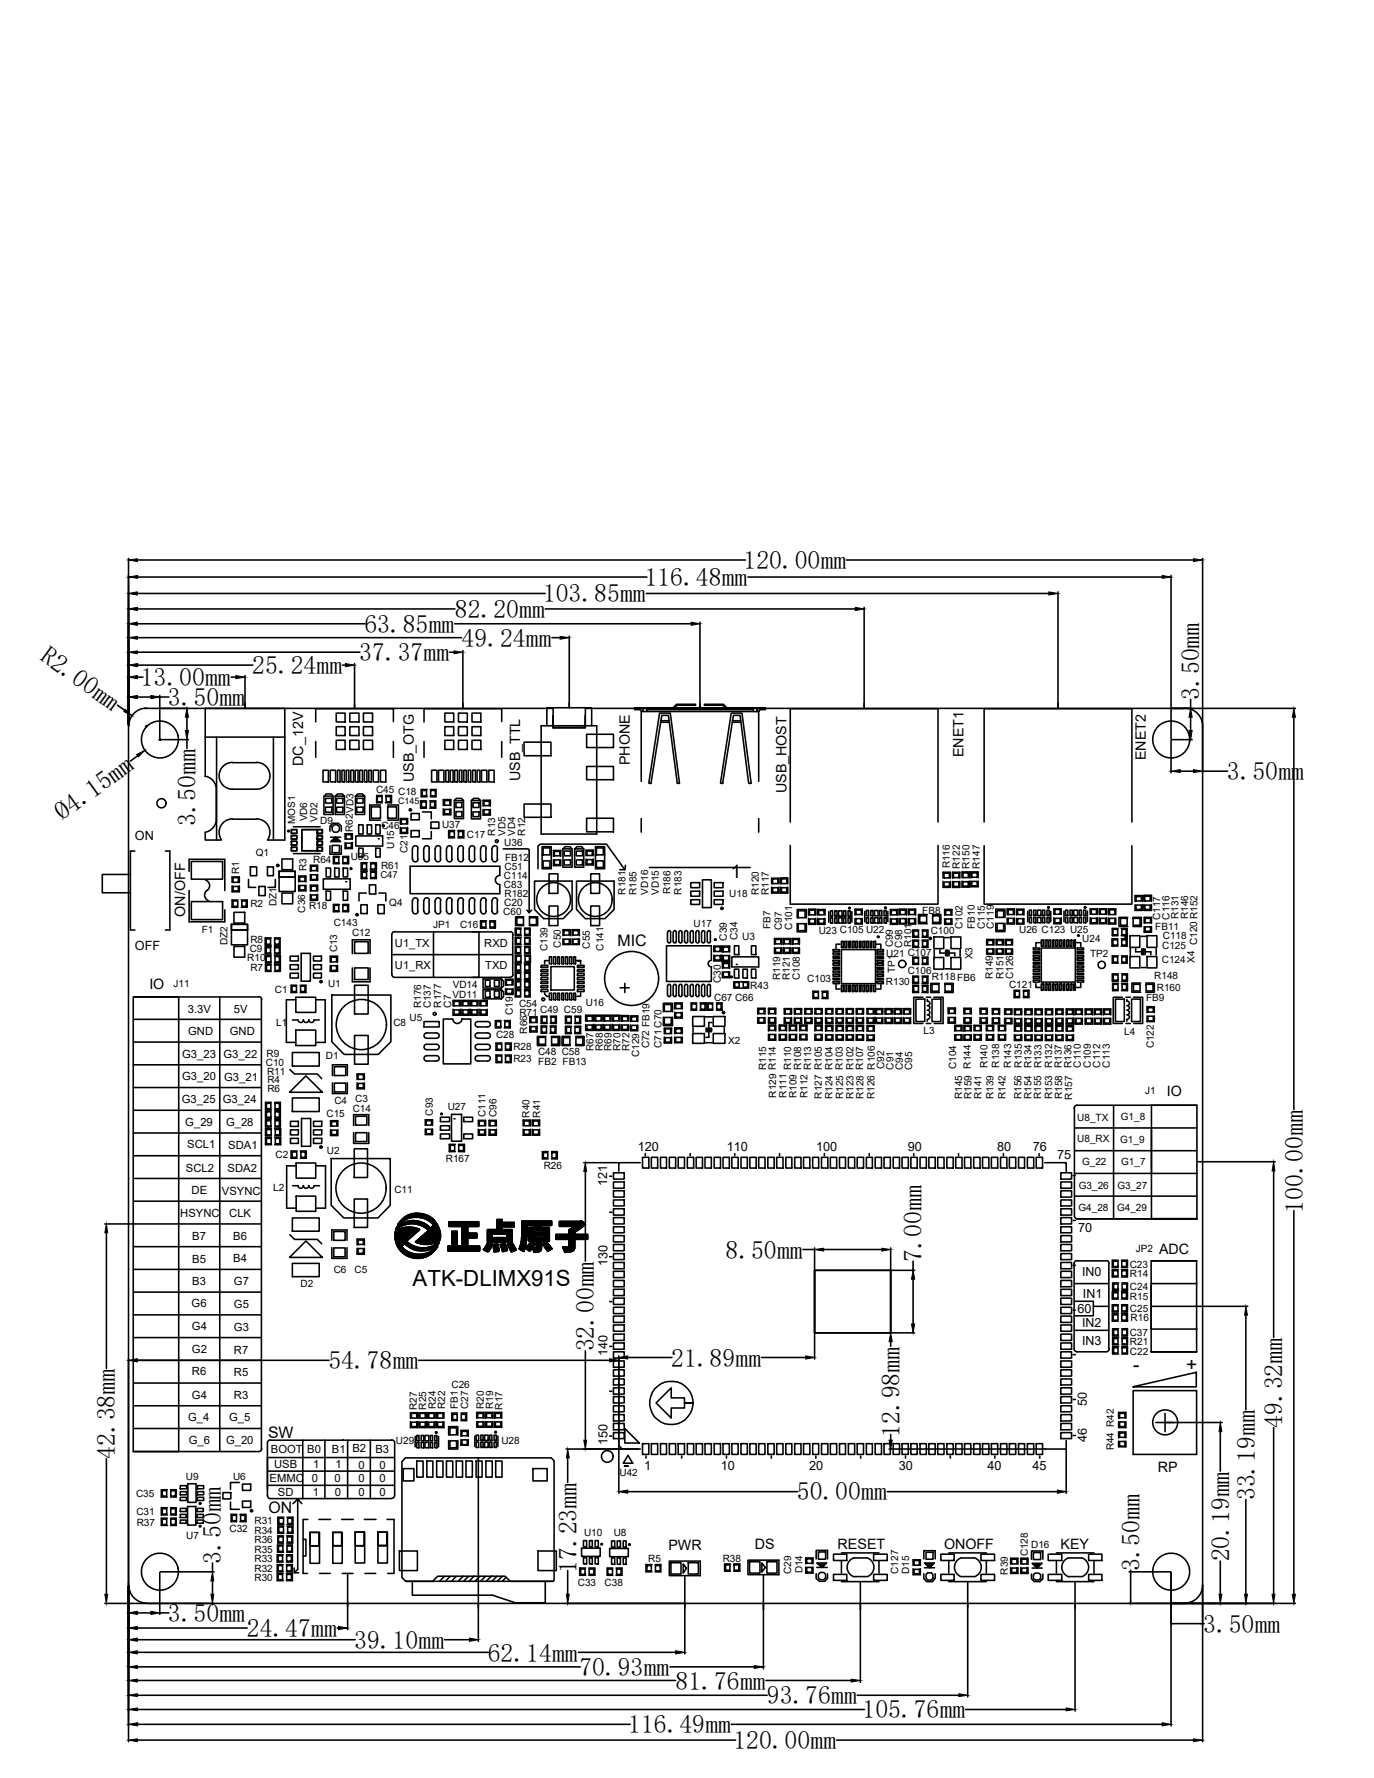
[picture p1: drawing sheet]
<svg xmlns="http://www.w3.org/2000/svg" width="216mm" height="279mm" viewBox="0 0 216 279" stroke-linecap="round" stroke-linejoin="round" font-family="sans-serif">
<defs><g id="words">
<g font-size="4">
<text x="116.8" y="89.4">120.00mm</text>
<text x="85.3" y="94.6">103.85mm</text>
<text x="101.3" y="92.1">116.48mm</text>
<text x="57.3" y="99.4">63.85mm</text>
<text x="71.5" y="97.1">82.20mm</text>
<text x="72.5" y="101.6">49.24mm</text>
<text x="6.1" y="103.6" transform="rotate(36 6.1 103.6)">R2.00mm</text>
<text x="22.1" y="107.8">13.00mm</text>
<text x="39.6" y="105.9">25.24mm</text>
<text x="56.5" y="103.9">37.37mm</text>
<text x="26.4" y="111">3.50mm</text>
<text x="188.5" y="110" transform="rotate(-90 188.5 110)">3.50mm</text>
<text x="192.8" y="122.6">3.50mm</text>
<text x="9.8" y="129" transform="rotate(-36 9.8 129)">Ø4.15mm</text>
<text x="30.8" y="129.8" transform="rotate(-90 30.8 129.8)">3.50mm</text>
<text x="204.7" y="190.6" transform="rotate(-90 204.7 190.6)">100.00mm</text>
<text x="114" y="197.8">8.50mm</text>
<text x="144.9" y="198.3" transform="rotate(-90 144.9 198.3)">7.00mm</text>
<text x="51.6" y="215.2">54.78mm</text>
<text x="93.4" y="212.4" transform="rotate(-90 93.4 212.4)">32.00mm</text>
<text x="105.5" y="214.8">21.89mm</text>
<text x="141.4" y="225.8" transform="rotate(-90 141.4 225.8)">12.98mm</text>
<text x="201.5" y="224.4" transform="rotate(-90 201.5 224.4)">49.32mm</text>
<text x="18.1" y="229.2" transform="rotate(-90 18.1 229.2)">42.38mm</text>
<text x="125.2" y="235.8">50.00mm</text>
<text x="197.2" y="235.7" transform="rotate(-90 197.2 235.7)">33.19mm</text>
<text x="34.8" y="245.7" transform="rotate(-90 34.8 245.7)">3.50mm</text>
<text x="193.2" y="245.4" transform="rotate(-90 193.2 245.4)">20.19mm</text>
<text x="90.6" y="247.2" transform="rotate(-90 90.6 247.2)">17.23mm</text>
<text x="179.1" y="246.9" transform="rotate(-90 179.1 246.9)">3.50mm</text>
<text x="26.4" y="254.8">3.50mm</text>
<text x="38.8" y="257.2">24.47mm</text>
<text x="189.1" y="256.6">3.50mm</text>
<text x="55.7" y="259.1">39.10mm</text>
<text x="76.6" y="261.1">62.14mm</text>
<text x="91" y="263.4">70.93mm</text>
<text x="106.2" y="265.5">81.76mm</text>
<text x="120.5" y="267.8">93.76mm</text>
<text x="98.7" y="272.4">116.49mm</text>
<text x="115.2" y="274.9">120.00mm</text>
<text x="135.5" y="270">105.76mm</text>
</g>
<text font-size="3.5" x="64.8" y="202.1">ATK-DLIMX91S</text>
<g font-size="3">
<text x="178.1" y="215.5">-</text>
<text x="186.4" y="215.5">+</text>
</g>
<text font-size="2.9" x="114.8" y="138">1</text>
<g font-size="2.5">
<text x="97" y="148.7">MIC</text>
<text x="42.1" y="225.9">SW</text>
<text x="42.2" y="237.8">ON</text>
</g>
<g font-size="2.2">
<text x="151.4" y="119" transform="rotate(-90 151.4 119)">ENET1</text>
<text x="180" y="119.5" transform="rotate(-90 180 119.5)">ENET2</text>
<text x="47.6" y="120.3" transform="rotate(-90 47.6 120.3)">DC_12V</text>
<text x="65" y="122.9" transform="rotate(-90 65 122.9)">USB_OTG</text>
<text x="81.7" y="122.8" transform="rotate(-90 81.7 122.8)">USB_TTL</text>
<text x="99" y="120.2" transform="rotate(-90 99 120.2)">PHONE</text>
<text x="123.6" y="124.7" transform="rotate(-90 123.6 124.7)">USB_HOST</text>
<text x="29.1" y="144.1" transform="rotate(-90 29.1 144.1)">ON/OFF</text>
<text x="23.5" y="155.5">IO</text>
<text x="183.4" y="172.2">IO</text>
<text x="182.1" y="197.1">ADC</text>
<text x="181.9" y="231.4">RP</text>
<text x="105" y="243.5">PWR</text>
<text x="118.6" y="243.4">DS</text>
<text x="131.6" y="243.4">RESET</text>
<text x="148.3" y="243.5">ONOFF</text>
<text x="166.6" y="243.4">KEY</text>
</g>
<g font-size="2">
<text x="21.2" y="132.1">ON</text>
<text x="21.2" y="149.3">OFF</text>
<text x="100.2" y="180.8">120</text>
<text x="114.2" y="180.9">110</text>
<text x="128.2" y="180.8">100</text>
<text x="142.6" y="180.9">90</text>
<text x="156.7" y="180.9">80</text>
<text x="162.3" y="180.9">76</text>
<text x="166.1" y="182.1">75</text>
<text x="95.4" y="186.3" transform="rotate(-90 95.4 186.3)">121</text>
<text x="169.4" y="193.6">70</text>
<text x="95.5" y="198.9" transform="rotate(-90 95.5 198.9)">130</text>
<text x="170" y="200.6">IN0</text>
<text x="169.3" y="206.4">60</text>
<text x="170" y="208.6">IN2</text>
<text x="170.2" y="204">IN1</text>
<text x="95.5" y="213.1" transform="rotate(-90 95.5 213.1)">140</text>
<text x="170" y="211.3">IN3</text>
<text x="170.8" y="221" transform="rotate(-90 170.8 221)">50</text>
<text x="95.5" y="227.1" transform="rotate(-90 95.5 227.1)">150</text>
<text x="170.8" y="226.7" transform="rotate(-90 170.8 226.7)">46</text>
<text x="101.2" y="230.9">1</text>
<text x="113.3" y="230.9">10</text>
<text x="127.2" y="230.9">20</text>
<text x="141.2" y="230.9">30</text>
<text x="155.2" y="230.9">40</text>
<text x="162.2" y="230.9">45</text>
</g>
<g font-size="1.8">
<text x="29.5" y="159.2">3.3V</text>
<text x="36.8" y="159.1">5V</text>
<text x="28.6" y="166.2">G3_23</text>
<text x="29.6" y="162.7">GND</text>
<text x="35.1" y="166.2">G3_22</text>
<text x="36.1" y="162.6">GND</text>
<text x="28.6" y="173.4">G3_25</text>
<text x="28.6" y="169.7">G3_20</text>
<text x="35" y="173.4">G3_24</text>
<text x="35.2" y="169.8">G3_21</text>
<text x="29.1" y="177">G_29</text>
<text x="35.5" y="177">G_28</text>
<text x="29.2" y="184.1">SCL2</text>
<text x="29.4" y="180.5">SCL1</text>
<text x="35.8" y="184.2">SDA2</text>
<text x="35.9" y="180.6">SDA1</text>
<text x="28.3" y="191.3">HSYNC</text>
<text x="30.1" y="187.6">DE</text>
<text x="34.9" y="187.8">VSYNC</text>
<text x="36" y="191.3">CLK</text>
<text x="30.2" y="194.9">B7</text>
<text x="36.7" y="194.8">B6</text>
<text x="30.2" y="198.4">B5</text>
<text x="30.2" y="201.9">B3</text>
<text x="36.7" y="198.4">B4</text>
<text x="36.8" y="202">G7</text>
<text x="30.1" y="205.4">G6</text>
<text x="30.2" y="209">G4</text>
<text x="36.8" y="205.5">G5</text>
<text x="36.8" y="209.1">G3</text>
<text x="30.2" y="212.6">G2</text>
<text x="36.8" y="212.7">R7</text>
<text x="30.2" y="216.1">R6</text>
<text x="30.2" y="219.8">G4</text>
<text x="36.8" y="216.2">R5</text>
<text x="36.8" y="219.8">R3</text>
<text x="29.6" y="223.2">G_4</text>
<text x="29.7" y="226.9">G_6</text>
<text x="35.5" y="226.9">G_20</text>
<text x="36" y="223.2">G_5</text>
<text x="42.4" y="232.9">EMMC</text>
<text x="42.6" y="228.3">BOOT</text>
<text x="43.1" y="230.7">USB</text>
<text x="48.3" y="228.3">B0</text>
<text x="49" y="232.9">0</text>
<text x="49.2" y="230.7">1</text>
<text x="52.1" y="228.3">B1</text>
<text x="52.5" y="232.9">0</text>
<text x="52.7" y="230.7">1</text>
<text x="55.4" y="228.2">B2</text>
<text x="56.3" y="232.9">0</text>
<text x="56.3" y="230.8">0</text>
<text x="59" y="228.3">B3</text>
<text x="59.6" y="232.9">0</text>
<text x="59.6" y="230.8">0</text>
<text x="43.7" y="235">SD</text>
<text x="49.2" y="235.1">1</text>
<text x="52.6" y="235.1">0</text>
<text x="56.3" y="235.1">0</text>
<text x="59.6" y="235">0</text>
</g>
<g font-size="1.7">
<text x="62.1" y="148.8">U1_TX</text>
<text x="76.1" y="148.9">RXD</text>
<text x="62.1" y="152.3">U1_RX</text>
<text x="76.3" y="152.3">TXD</text>
</g>
<g font-size="1.6">
<text x="59.1" y="124.7">C45 C18</text>
<text x="46.4" y="129.5" transform="rotate(-90 46.4 129.5)">MOS1</text>
<text x="48.3" y="129.1" transform="rotate(-90 48.3 129.1)">VD6</text>
<text x="49.9" y="129.1" transform="rotate(-90 49.9 129.1)">VD2</text>
<text x="50.3" y="129.5">D9</text>
<text x="55.4" y="130.8" transform="rotate(-90 55.4 130.8)">R62VD3</text>
<text x="59.9" y="130.3">C46</text>
<text x="69.5" y="130.1">U37</text>
<text x="73.4" y="131.7">C17</text>
<text x="77.8" y="131.3" transform="rotate(-90 77.8 131.3)">R13</text>
<text x="79.4" y="131.4" transform="rotate(-90 79.4 131.4)">VD5</text>
<text x="81" y="131.4" transform="rotate(-90 81 131.4)">VD4</text>
<text x="82.5" y="131.3" transform="rotate(-90 82.5 131.3)">R12</text>
<text x="37.6" y="137.3" transform="rotate(-90 37.6 137.3)">R1</text>
<text x="40.2" y="134.5">Q1</text>
<text x="48.2" y="136.9" transform="rotate(-90 48.2 136.9)">R3</text>
<text x="49.2" y="135.7">R64</text>
<text x="55.1" y="135.1">U35</text>
<text x="59.9" y="136.5">R61</text>
<text x="61.9" y="133.3" transform="rotate(-90 61.9 133.3)">U15</text>
<text x="64" y="134" transform="rotate(-90 64 134)">C21</text>
<text x="79.2" y="132.9">U36</text>
<text x="79.3" y="136.8">C51</text>
<text x="79.4" y="135.2">FB12</text>
<text x="149.2" y="136.5" transform="rotate(-90 149.2 136.5)">R116</text>
<text x="150.8" y="136.5" transform="rotate(-90 150.8 136.5)">R122</text>
<text x="152.4" y="136.5" transform="rotate(-90 152.4 136.5)">R150</text>
<text x="153.9" y="136.5" transform="rotate(-90 153.9 136.5)">R147</text>
<text x="39.3" y="142.5">R2</text>
<text x="43.5" y="142.4" transform="rotate(-90 43.5 142.4)">DZ1</text>
<text x="48" y="143.4" transform="rotate(-90 48 143.4)">C36</text>
<text x="48.6" y="142.9">R18</text>
<text x="61.2" y="142.3">Q4</text>
<text x="79.1" y="143.9">C60</text>
<text x="79.2" y="138.2">C114</text>
<text x="79.2" y="139.6">C83</text>
<text x="79.2" y="142.4">C20</text>
<text x="79.3" y="141">R182</text>
<text x="98.3" y="140.6" transform="rotate(-90 98.3 140.6)">R181</text>
<text x="100" y="140.6" transform="rotate(-90 100 140.6)">R185</text>
<text x="101.9" y="140.6" transform="rotate(-90 101.9 140.6)">VD16</text>
<text x="103.5" y="140.6" transform="rotate(-90 103.5 140.6)">VD15</text>
<text x="105.4" y="140.5" transform="rotate(-90 105.4 140.5)">R186</text>
<text x="107.1" y="140.6" transform="rotate(-90 107.1 140.6)">R183</text>
<text x="114.6" y="141">U18</text>
<text x="119.2" y="140.7" transform="rotate(-90 119.2 140.7)">R120</text>
<text x="120.8" y="140.6" transform="rotate(-90 120.8 140.6)">R117</text>
<text x="144.9" y="143.6">FB8</text>
<text x="31.7" y="146.6">F1</text>
<text x="35.8" y="148.6" transform="rotate(-90 35.8 148.6)">DZ2</text>
<text x="39.2" y="149.6">C9</text>
<text x="39.3" y="148.1">R8</text>
<text x="52.4" y="145.5">C143</text>
<text x="53" y="149.7" transform="rotate(-90 53 149.7)">C13</text>
<text x="55.3" y="147.1">C12</text>
<text x="68.1" y="145.8">JP1</text>
<text x="72.3" y="145.8">C16</text>
<text x="86" y="149.4" transform="rotate(-90 86 149.4)">C139</text>
<text x="88.1" y="148.9" transform="rotate(-90 88.1 148.9)">C50</text>
<text x="92.7" y="149.1" transform="rotate(-90 92.7 149.1)">C55</text>
<text x="94.8" y="149.4" transform="rotate(-90 94.8 149.4)">C141</text>
<text x="109" y="145.7">U17</text>
<text x="114.2" y="147.8" transform="rotate(-90 114.2 147.8)">C39</text>
<text x="115.9" y="147.8" transform="rotate(-90 115.9 147.8)">C34</text>
<text x="116.6" y="147.7">U3</text>
<text x="121.1" y="146" transform="rotate(-90 121.1 146)">FB7</text>
<text x="122.8" y="146.1" transform="rotate(-90 122.8 146.1)">C97</text>
<text x="124.5" y="146.1" transform="rotate(-90 124.5 146.1)">C101</text>
<text x="128.6" y="146.8">U23 C105 U22</text>
<text x="140.3" y="148.9" transform="rotate(-90 140.3 148.9)">C99</text>
<text x="141.7" y="148.9" transform="rotate(-90 141.7 148.9)">C98</text>
<text x="143.2" y="148.8" transform="rotate(-90 143.2 148.8)">R101</text>
<text x="146.3" y="146.7">C100</text>
<text x="151.2" y="146" transform="rotate(-90 151.2 146)">C102</text>
<text x="153.2" y="145.9" transform="rotate(-90 153.2 145.9)">FB10</text>
<text x="154.7" y="146" transform="rotate(-90 154.7 146)">C115</text>
<text x="156.2" y="145.9" transform="rotate(-90 156.2 145.9)">C119</text>
<text x="160.1" y="146.7">U26 C123 U25</text>
<text x="170.1" y="148">U24</text>
<text x="181.5" y="146.1">FB11</text>
<text x="182.3" y="144.6" transform="rotate(-90 182.3 144.6)">C117</text>
<text x="182.6" y="149.2">C125</text>
<text x="182.7" y="147.6">C118</text>
<text x="183.8" y="144.5" transform="rotate(-90 183.8 144.5)">C116</text>
<text x="185.2" y="144.5" transform="rotate(-90 185.2 144.5)">R131</text>
<text x="186.7" y="144.4" transform="rotate(-90 186.7 144.4)">R146</text>
<text x="188.1" y="148.5" transform="rotate(-90 188.1 148.5)">C120R152</text>
<text x="27.3" y="155.2">J11</text>
<text x="38.8" y="151.1">R10</text>
<text x="39.3" y="152.6">R7</text>
<text x="43.2" y="156">C1</text>
<text x="51.5" y="155">U1</text>
<text x="71.1" y="155.2">VD14</text>
<text x="113.3" y="154.5" transform="rotate(-90 113.3 154.5)">C30</text>
<text x="117.9" y="155.4">R43</text>
<text x="122.6" y="154" transform="rotate(-90 122.6 154)">R119</text>
<text x="124.1" y="154" transform="rotate(-90 124.1 154)">R121</text>
<text x="125.7" y="154" transform="rotate(-90 125.7 154)">C108</text>
<text x="126.9" y="154.3">C103</text>
<text x="139.2" y="154.8">R130</text>
<text x="139.3" y="150.3">U21 C107</text>
<text x="140.6" y="152.9" transform="rotate(-90 140.6 152.9)">TP1</text>
<text x="142.6" y="153">C106</text>
<text x="146.4" y="154">R118FB6</text>
<text x="152.8" y="150.8" transform="rotate(-90 152.8 150.8)">X3</text>
<text x="156" y="153.8" transform="rotate(-90 156 153.8)">R149</text>
<text x="157.7" y="153.8" transform="rotate(-90 157.7 153.8)">R151</text>
<text x="158.6" y="155.3">C121</text>
<text x="159.2" y="153.9" transform="rotate(-90 159.2 153.9)">C126</text>
<text x="171.3" y="150.3">TP2</text>
<text x="181.4" y="153.8">R148</text>
<text x="181.8" y="155.7">R160</text>
<text x="182.6" y="151.3">C124</text>
<text x="187.7" y="151.3" transform="rotate(-90 187.7 151.3)">X4</text>
<text x="43.4" y="161.2">L1</text>
<text x="61.8" y="161.2">C8</text>
<text x="64.3" y="160.4">U5</text>
<text x="66.2" y="158.4" transform="rotate(-90 66.2 158.4)">R176</text>
<text x="67.7" y="158.4" transform="rotate(-90 67.7 158.4)">C137</text>
<text x="69.3" y="158.3" transform="rotate(-90 69.3 158.3)">R177</text>
<text x="70.9" y="158.3" transform="rotate(-90 70.9 158.3)">C7</text>
<text x="71.1" y="156.8">VD11</text>
<text x="80.6" y="159.5" transform="rotate(-90 80.6 159.5)">C19</text>
<text x="81.6" y="158.2">C54</text>
<text x="81.6" y="159.6">R71</text>
<text x="84.9" y="159.1">C49 C59</text>
<text x="92" y="158.1">U16</text>
<text x="112.2" y="157.3">C67 C66</text>
<text x="180.1" y="157.4">FB9</text>
<text x="41.8" y="167.5">C10</text>
<text x="41.9" y="166.1">R9</text>
<text x="51.2" y="166.4">D1</text>
<text x="77.9" y="163.1">C28</text>
<text x="80.7" y="165">R28</text>
<text x="80.7" y="166.9">R23 FB2</text>
<text x="82.9" y="162.4" transform="rotate(-90 82.9 162.4)">R66</text>
<text x="84.5" y="165.8">C48 C58</text>
<text x="88.4" y="167.4">FB13</text>
<text x="93.3" y="165.2" transform="rotate(-90 93.3 165.2)">R67</text>
<text x="94.7" y="165.2" transform="rotate(-90 94.7 165.2)">R68</text>
<text x="96.1" y="165.2" transform="rotate(-90 96.1 165.2)">R69</text>
<text x="97.5" y="165.2" transform="rotate(-90 97.5 165.2)">R70</text>
<text x="98.9" y="165.2" transform="rotate(-90 98.9 165.2)">R72</text>
<text x="100.4" y="166.1" transform="rotate(-90 100.4 166.1)">C129</text>
<text x="102" y="164.7" transform="rotate(-90 102 164.7)">C72 FB19</text>
<text x="103.9" y="164.6" transform="rotate(-90 103.9 164.6)">C71 C70</text>
<text x="114.4" y="164.1">X2</text>
<text x="145.1" y="162.5">L3</text>
<text x="150.2" y="168" transform="rotate(-90 150.2 168)">C104</text>
<text x="155.2" y="167.9" transform="rotate(-90 155.2 167.9)">R140</text>
<text x="157" y="167.8" transform="rotate(-90 157 167.8)">R138</text>
<text x="158.9" y="167.8" transform="rotate(-90 158.9 167.8)">R143</text>
<text x="160.5" y="167.8" transform="rotate(-90 160.5 167.8)">R135</text>
<text x="162.1" y="167.8" transform="rotate(-90 162.1 167.8)">R134</text>
<text x="165.3" y="167.8" transform="rotate(-90 165.3 167.8)">R132</text>
<text x="166.8" y="167.8" transform="rotate(-90 166.8 167.8)">R137</text>
<text x="168.4" y="167.8" transform="rotate(-90 168.4 167.8)">R136</text>
<text x="169.8" y="167.8" transform="rotate(-90 169.8 167.8)">C110</text>
<text x="171.4" y="167.8" transform="rotate(-90 171.4 167.8)">C109</text>
<text x="172.9" y="167.8" transform="rotate(-90 172.9 167.8)">C112</text>
<text x="174.4" y="167.8" transform="rotate(-90 174.4 167.8)">C113</text>
<text x="176.7" y="162.7">L4</text>
<text x="181.3" y="164.7" transform="rotate(-90 181.3 164.7)">C122</text>
<text x="42" y="168.9">R11</text>
<text x="42" y="171.6">R6</text>
<text x="42" y="170.3">R4</text>
<text x="52.5" y="173.4">C4</text>
<text x="55.8" y="173.2">C3</text>
<text x="120.4" y="168.1" transform="rotate(-90 120.4 168.1)">R115</text>
<text x="121.9" y="172.5" transform="rotate(-90 121.9 172.5)">R129 R114</text>
<text x="123.6" y="172.5" transform="rotate(-90 123.6 172.5)">R111</text>
<text x="124.3" y="168.2" transform="rotate(-90 124.3 168.2)">R110</text>
<text x="125.2" y="172.5" transform="rotate(-90 125.2 172.5)">R109</text>
<text x="125.9" y="168.1" transform="rotate(-90 125.9 168.1)">R108</text>
<text x="126.9" y="172.5" transform="rotate(-90 126.9 172.5)">R112</text>
<text x="127.5" y="168.2" transform="rotate(-90 127.5 168.2)">R113</text>
<text x="129.1" y="172.6" transform="rotate(-90 129.1 172.6)">R127 R105</text>
<text x="130.8" y="172.7" transform="rotate(-90 130.8 172.7)">R124 R104</text>
<text x="132.5" y="172.7" transform="rotate(-90 132.5 172.7)">R125 R103</text>
<text x="134.1" y="172.7" transform="rotate(-90 134.1 172.7)">R123 R102</text>
<text x="135.7" y="172.7" transform="rotate(-90 135.7 172.7)">R128 R107</text>
<text x="137.4" y="172.7" transform="rotate(-90 137.4 172.7)">R126 R106</text>
<text x="138.9" y="168" transform="rotate(-90 138.9 168)">C92</text>
<text x="140.4" y="168.1" transform="rotate(-90 140.4 168.1)">C91</text>
<text x="141.8" y="168.1" transform="rotate(-90 141.8 168.1)">C94</text>
<text x="143.3" y="168.1" transform="rotate(-90 143.3 168.1)">C95</text>
<text x="151.2" y="172.7" transform="rotate(-90 151.2 172.7)">R145</text>
<text x="152.7" y="172.7" transform="rotate(-90 152.7 172.7)">R159 R144</text>
<text x="154.2" y="172.7" transform="rotate(-90 154.2 172.7)">R141</text>
<text x="156.1" y="172.7" transform="rotate(-90 156.1 172.7)">R139</text>
<text x="158" y="172.7" transform="rotate(-90 158 172.7)">R142</text>
<text x="160.5" y="172.7" transform="rotate(-90 160.5 172.7)">R156</text>
<text x="162.1" y="172.7" transform="rotate(-90 162.1 172.7)">R154</text>
<text x="163.6" y="172.7" transform="rotate(-90 163.6 172.7)">R155 R133</text>
<text x="165.4" y="172.7" transform="rotate(-90 165.4 172.7)">R153</text>
<text x="166.9" y="172.7" transform="rotate(-90 166.9 172.7)">R158</text>
<text x="168.5" y="172.8" transform="rotate(-90 168.5 172.8)">R157</text>
<text x="179.9" y="171.9">J1</text>
<text x="51.3" y="175.5">C15</text>
<text x="55.4" y="174.7">C14</text>
<text x="68" y="175.3" transform="rotate(-90 68 175.3)">C93</text>
<text x="70.3" y="174.4">U27</text>
<text x="76.3" y="175.6" transform="rotate(-90 76.3 175.6)">C111</text>
<text x="78" y="175.6" transform="rotate(-90 78 175.6)">C96</text>
<text x="83.2" y="175.6" transform="rotate(-90 83.2 175.6)">R40</text>
<text x="84.9" y="175.6" transform="rotate(-90 84.9 175.6)">R41</text>
<text x="169.3" y="176.1">U8_TX</text>
<text x="169.3" y="179.5">U8_RX</text>
<text x="176" y="179.6">G1_9</text>
<text x="176.1" y="176.1">G1_8</text>
<text x="43.3" y="181.9">C2</text>
<text x="51.3" y="181.3">U2</text>
<text x="70.1" y="182.6">R167</text>
<text x="85.4" y="183.7">R26</text>
<text x="170" y="183.1">G_22</text>
<text x="176.2" y="183.1">G1_7</text>
<text x="42.9" y="187.1">L2</text>
<text x="62" y="187.5">C11</text>
<text x="169.5" y="190.3">G4_28</text>
<text x="169.5" y="186.8">G3_26</text>
<text x="175.5" y="190.3">G4_29</text>
<text x="175.6" y="186.8">G3_27</text>
<text x="178.5" y="196.8">JP2</text>
<text x="47.2" y="202.3">D2</text>
<text x="52.4" y="200.1">C6</text>
<text x="55.7" y="200">C5</text>
<text x="177.5" y="199.2">C23</text>
<text x="177.6" y="200.7">R14</text>
<text x="177.6" y="202.7">C24</text>
<text x="177.5" y="209.9">C37</text>
<text x="177.6" y="204.2">R15</text>
<text x="177.6" y="206.2">C25</text>
<text x="177.7" y="207.7">R16</text>
<text x="177.6" y="211.4">R21</text>
<text x="177.6" y="212.9">C22</text>
<text x="65.5" y="221.6" transform="rotate(-90 65.5 221.6)">R27</text>
<text x="67" y="221.5" transform="rotate(-90 67 221.5)">R25</text>
<text x="68.5" y="221.5" transform="rotate(-90 68.5 221.5)">R24</text>
<text x="70" y="221.5" transform="rotate(-90 70 221.5)">R22</text>
<text x="70.9" y="218.1">C26</text>
<text x="71.9" y="221.4" transform="rotate(-90 71.9 221.4)">FB1</text>
<text x="73.6" y="221.4" transform="rotate(-90 73.6 221.4)">C27</text>
<text x="76" y="221.5" transform="rotate(-90 76 221.5)">R20</text>
<text x="77.5" y="221.5" transform="rotate(-90 77.5 221.5)">R19</text>
<text x="79" y="221.5" transform="rotate(-90 79 221.5)">R17</text>
<text x="62.2" y="227">U29</text>
<text x="78.8" y="227">U28</text>
<text x="175" y="227.9" transform="rotate(-90 175 227.9)">R44 R42</text>
<text x="29.2" y="232.5">U9</text>
<text x="36.6" y="232.5">U6</text>
<text x="97.3" y="232">U42</text>
<text x="21.4" y="235.3">C35</text>
<text x="21.4" y="238">C31</text>
<text x="21.5" y="239.8">R37</text>
<text x="40" y="239.5">R31</text>
<text x="29.3" y="241.8">U7</text>
<text x="36.1" y="240.7">C32 R34</text>
<text x="40" y="242.5">R36</text>
<text x="40" y="244">R35</text>
<text x="40" y="245.5">R33</text>
<text x="91.8" y="241.3">U10</text>
<text x="96.4" y="241.4">U8</text>
<text x="101.9" y="245.5">R5</text>
<text x="113.6" y="245.5">R38</text>
<text x="161.5" y="244.6" transform="rotate(-90 161.5 244.6)">C128</text>
<text x="162" y="243.3">D16</text>
<text x="40" y="247">R32</text>
<text x="40" y="248.5">R30</text>
<text x="90.8" y="249.2">C33</text>
<text x="95" y="249.2">C38</text>
<text x="124.3" y="247.4" transform="rotate(-90 124.3 247.4)">C29</text>
<text x="126.1" y="247.3" transform="rotate(-90 126.1 247.3)">D14</text>
<text x="141.1" y="247.3" transform="rotate(-90 141.1 247.3)">C127</text>
<text x="142.9" y="247.3" transform="rotate(-90 142.9 247.3)">D15</text>
<text x="158.4" y="247.5" transform="rotate(-90 158.4 247.5)">R39</text>
</g>
<text font-size="1.5" x="59.8" y="138">C47</text>
<text font-size="1.4" x="62.6" y="126.3">C145</text>
</g></defs>
<!-- layer: 0 -->
<g fill="none" stroke="#000" stroke-width=".25">
<path d="M20.2 87.8v185.9M21.6 98h35.8M21.6 95.7h49.9M21.6 93.3h64.1M21.6 88h95.5M21.6 90.7h80.1M71.4 98h37.2M85.7 95.7h48.7M89.4 100v11.2M101.6 93.3h63.2M110 97.8v13.7M117.5 90.7h65.1"/>
<path d="M133 88h54.5M135.8 95.4v16M166.2 93v18.4M184 90.4v25.7M189 87.8v185.9M18.5 110.8l1.1 .8M21.6 106.4h.9M21.6 109.5h2.1M21.6 102.5h35M21.6 100.2h50.9M21.6 104.5h18.1M21.6 118.8l-1.1 .8"/>
<path d="M22.7 111.3h64.2v3.1h5.1v-3.1h111.6M22.9 114.1h.2M23 114v.2M23 111.3a2.8 2.8 0 0 0-2.8 2.8M25 116.2h4.6M25.1 109.3v7M25.1 109.5h1.4M28 115.6a2.9 2.9 0 0 0-4.6-1.7 2.9 2.9 0 0 0 .4 4.9 2.9 2.9 0 0 0 4.2-2.5v-.6M29.4 112.7v2.1M29.4 116.2v1.4M32.2 115.8v6.2M34 115.8v16.2"/>
<path d="M36.3 106.4h.8M36.5 119.9h3.8M36.5 119.8a2.11 2.11 0 0 0-2.1 2.1 2.11 2.11 0 0 0 2.1 2.1h3.8M38.5 106.2v5.1M40.3 119.8a2.11 2.11 0 0 1 2.1 2.1 2.11 2.11 0 0 1-2.1 2.1M43 115.8v16.2M44.7 116v-4.7h-12.5v4.5h12.5v16.2h-2.7M49.6 116.5v2.5M52.8 112.1h1.4v1.4h-1.4zM52.8 116.3h1.4v1.5h-1.4zM52.8 114.2h1.4v1.4h-1.4zM53.8 104.5h.5"/>
<path d="M55 116.3h1.4v1.5h-1.4zM55 114.2h1.4v1.4h-1.4zM55 112.1h1.4v1.4h-1.4zM55.7 104.3v7.1M57.1 112.1h1.4v1.4h-1.4zM57.1 116.3h1.4v1.5h-1.4zM57.1 114.2h1.4v1.4h-1.4zM61.8 113.4v-2h-12.2v2.1M61.8 116.5v2.5M66.6 116.5v2.5M69.9 112.1h1.4v1.4h-1.4zM69.9 116.3h1.4v1.5h-1.4z"/>
<path d="M69.9 114.2h1.4v1.4h-1.4zM70.6 102.5h.7M72 116.3h1.4v1.5h-1.4zM72 114.2h1.4v1.4h-1.4zM72 112.1h1.4v1.4h-1.4zM72.7 102.2v9.2M74.2 112.1h1.4v1.4h-1.4zM74.2 116.3h1.4v1.5h-1.4zM74.2 114.2h1.4v1.4h-1.4zM78.8 113.4v-2h-12.2v2.1M78.8 116.5v2.5M82.4 116.6h4.2v2.2h-4.2z"/>
<path d="M85 114h8.8v17.1h-8.8zM85.9 114v-2.8h7.1v2.8M86.7 100.2h1.3M86.9 112.5v1.8h5v-1.8M92.2 115.4h4.2v2.1h-4.2zM100.8 111.2h-1.1v.3l1 .1 .1 .2M100.8 111.2l.3 .3M101.1 111.8v-.6h17.8v.6h.3h-18.4v11M101.6 111.2v.3M103.8 113.5h1.4M103.8 113.3h1.3M105.8 111.2l.5-.5h3v.1h-2.9l-.4 .4"/>
<path d="M114 111.2l-.4-.4h-2.9v-.1h3l.5 .5M115 113.5h1.4M115.1 113.3h1.3M118.4 111.5h-16.8v.3M118.4 111.2v.6M119 111.5l.2-.3h1.1v.3h-.8M119.5 111.5l-.3 .3v11M184 116.3v5.1M184.1 116.2h3.2M186.2 111.3a2.8 2.8 0 0 1 2.8 2.8M186.9 115.6a2.9 2.9 0 0 0-4.6-1.7 2.9 2.9 0 0 0 .4 4.9 2.9 2.9 0 0 0 4.2-2.5v-.6M187.1 109.9v1.4"/>
<path d="M187.1 112.7v2.1M203.3 112.7v61.7M20.5 137.4h-4.4v2.9h4.4M21.2 133.7h-.7v12.4h.7M26 133.7h.7v12.4h-.7M29.7 136.9v-1.9h5.6v4.9M29.7 139.9v5h5.6v-1.9M30.1 135.4h4.9v2.8h-4.9zM32.2 122a2.11 2.11 0 0 1 1.8 2v4.7M32.2 130.8v1.2h2.6M32.3 138.3a.92 .92 0 0 1 .6 .8 .92 .92 0 0 1-.4 .8M32.6 139.9a.92 .92 0 0 0-.4 .9 .92 .92 0 0 0 .6 .7"/>
<path d="M34 128.7a2.11 2.11 0 0 1-1.8 2.1M36.5 138.7v-.9h1.1v.9M36.5 139.2v.9h1.1v-.9M36.5 128.7h3.8M36.5 128.7a2.11 2.11 0 0 0-1.7 3.2M36.6 139.3h.9v.7h-.9zM36.6 137.9h.9v.8h-.9zM39 138.2v1.2h1.2M39.3 136.2h1v1.4h-1zM40.3 128.7a2.11 2.11 0 0 1 1.8 3.2M40.7 139.3h1v1.4h-1zM42 136.2h1v1.4h-1z"/>
<path d="M43.3 138.2v1.2h-1.2M43.9 136.9h2.5v3.2h-2.5zM43.9 136.9h2.5v.9h-2.5zM43.9 137.8h2.5M44.3 135h1.7v1.7h-1.7zM45.8 130.4h.8v.6h-.8zM45.8 131.3h.8v.6h-.8zM45.8 132.2h.8v.6h-.8zM45.8 133.1h.8v.6h-.8zM46.1 129.9h4.2M46.1 134.1h4.2M46.9 138.6v-.9h1.2v.9"/>
<path d="M46.9 139.1v.9h1.2v-.9M47.1 139.1h.8v.7h-.8zM47.1 137.8h.8v.7h-.8zM47.4 130.4h2.5v3.3h-2.5zM47.4 130.4h3.3v.6h-.8v.3h.8v.6h-.8v.3h.8v.6h-.8v.3h.8v.6h-3.3zM48.8 136.9v-.9h1.1v.9M48.8 137.4v.9h1.1v-.9M48.9 139.2h.9v.8h-.9zM48.9 136.1h.9v.7h-.9zM48.9 137.5h.9v.7h-.9zM49.8 133.1h.9v.6h-.9zM49.8 132.2h.9v.6h-.9z"/>
<path d="M49.8 131.3h.9v.6h-.9zM49.8 130.4h.9v.6h-.9zM50.8 121h.8v1.9h-.8zM50.8 138.1h4.2v1.6h-4.2zM50.9 125.1h1.4v2.9h-1.4zM51 125.1l.2-.3h.8l.3 .3M51.1 126.8h1v.8h-1zM51.1 125.5h1v.7h-1zM51.2 136.4h.7v1.4h-.7zM51.8 132.9v1.3h1.8v-1.3M51.8 130.6v-.8l.5-.4h.9l.4 .4v.8M51.9 121h.8v1.9h-.8z"/>
<path d="M51.9 131.6h1.6M52.2 132.8h1.1v1.2h-1.1zM52.5 129.6h.5l.3 .3v.6l-.3 .3h-.5l-.3-.3v-.6zM52.5 134.7h.7v.9h-.7zM52.6 136.4h.7v1.4h-.7zM52.7 125.1h1.4l-.3-.3h-.8l-.3 .3v2.9h1.4v-2.9M52.7 131.6l-.7 .7h1.5l-.7-.7M52.8 132l-.2 .2h-.2l.3-.5 .5 .4-1 .1M52.9 126.8h1v.8h-1zM52.9 125.5h1v.7h-1zM53 121h.4v1.9h-.4zM53.3 134.6h-.9v1.1h.9"/>
<path d="M53.7 121h.4v1.9h-.4zM53.8 134.6h1v1.1h-1M53.9 134.7h.7v.9h-.7zM53.9 136.4h.7v1.4h-.7zM54.2 132.4v.9h1.2v-.9M54.2 131.9v-.9h1.2v.9M54.3 138.6h.1M54.4 131.2h.8v.7h-.8zM54.4 132.5h.8v.7h-.8zM54.4 121h.4v1.9h-.4zM55.1 121h.5v1.9h-.5zM55.8 121h.5v1.9h-.5z"/>
<path d="M55.9 125.1h1.4v2.9h-1.4v-2.9l.3-.3h.8l.3 .3M55.9 131.4h4.2v1.5h-4.2zM56.1 125.5h1v.7h-1zM56.1 126.8h1v.8h-1zM56.4 133.3h.7v1.4h-.7zM56.4 129.6h.7v1.5h-.7zM56.5 121h.5v1.9h-.5zM56.9 135.7h.7v.9h-.7zM56.9 137.1h.7v.8h-.7zM57.3 121h.3v1.9h-.3zM57.7 129.6h.7v1.5h-.7zM57.7 135.6h-.9v1.1h.9"/>
<path d="M57.7 136.9h-.9v1.2h.9M57.9 121h.4v1.9h-.4zM58 139.1h1v1.4h-1zM58.2 135.6h.9v1.1h-.9M58.2 136.9h.9v1.2h-.9M58.2 135.7h.8v.9h-.8zM58.2 137.1h.8v.8h-.8zM58.3 126.8h1.5v1.8h-1.5zM58.6 121h.9v1.9h-.9zM59 133.3h.7v1.4h-.7zM59 129.6h.7v1.5h-.7zM59.3 125.2h.7v.8h-.7z"/>
<path d="M59.4 131.8h.1M59.8 121h.8v1.9h-.8zM59.8 126.5h-1.7v2.4h1.7M60.1 125h-.9v1.2h.9M60.6 125h.9v1.2h-.9M60.7 125.2h.7v.8h-.7zM60.9 126.8h1.4v1.8h-1.4zM60.9 126.5h1.7v2.4h-1.7M62.9 129.5v-.9h1.1v.9M62.9 130v1h1.1v-1M63.1 130.1h.8v.7h-.8zM63.1 128.8h.8v.7h-.8z"/>
<path d="M64.6 127.8h1.3v1h-1.3zM64.6 130.5h1.3v1h-1.3zM64.8 133.3v1.7M64.8 135a.42 .42 0 0 0 .5 .4 .42 .42 0 0 0 .4-.4M64.8 133.3a.42 .42 0 0 1 .5-.4 .42 .42 0 0 1 .4 .4M65.6 133.3v1.7M66.2 126h.8v.8h-.8zM66.3 124.2h.7v.9h-.7zM66.4 127.6h1.4v1.1M66.6 133.3v1.7M66.6 135a.42 .42 0 0 0 .4 .4 .42 .42 0 0 0 .5-.4M66.6 133.3a.42 .42 0 0 1 .4-.4 .42 .42 0 0 1 .5 .4"/>
<path d="M67 125.9h-.9v1.1h.9M67.1 124.1h-.9v1.1h.9M67.4 133.3v1.7M67.5 125.9h1v1.1h-1M67.6 126h.7v.8h-.7zM67.6 124.1h.9v1.1h-.9M67.7 124.2h.7v.9h-.7zM67.7 129.2h1.3v1h-1.3zM67.8 130.7v1.1h-1.4M67.8 121h.9v1.9h-.9zM68.4 133.3v1.7M68.4 135a.42 .42 0 0 0 .4 .4 .42 .42 0 0 0 .5-.4"/>
<path d="M68.4 133.3a.42 .42 0 0 1 .4-.4 .42 .42 0 0 1 .5 .4M68.9 121h.9v1.9h-.9zM69.2 133.3v1.7M69.7 126.6v-.9h1.1v.9M69.7 127.1v.9h1.1v-.9M69.9 127.2h.8v.7h-.8zM69.9 125.8h.8v.7h-.8zM70.1 121h.4v1.9h-.4zM70.2 133.3v1.7M70.2 135a.42 .42 0 0 0 .4 .4 .42 .42 0 0 0 .4-.4M70.2 133.3a.42 .42 0 0 1 .4-.4 .42 .42 0 0 1 .4 .4M70.6 130.7h.8v.8h-.8z"/>
<path d="M70.7 121h.5v1.9h-.5zM71 133.3v1.7M71.4 125.8l.3-.3h.8l.3 .3M71.4 125.8h1.4v2.8h-1.4zM71.4 121h.5v1.9h-.5zM71.4 130.5h-.9v1.2h.9M71.6 127.5h1v.8h-1zM71.6 126.1h1v.8h-1zM71.9 130.5h1v1.2h-1M71.9 133.3v1.7M72 135a.42 .42 0 0 0 .4 .4 .42 .42 0 0 0 .4-.4M72 133.3a.42 .42 0 0 1 .4-.4 .42 .42 0 0 1 .4 .4"/>
<path d="M72 130.7h.7v.8h-.7zM72.2 121h.4v1.9h-.4zM72.8 133.3v1.7M72.9 121h.4v1.9h-.4zM73.6 121h.4v1.9h-.4zM73.7 133.3v1.7M73.8 135a.42 .42 0 0 0 .4 .4 .42 .42 0 0 0 .4-.4M73.8 133.3a.42 .42 0 0 1 .4-.4 .42 .42 0 0 1 .4 .4M74.1 125.8h1.4v2.9h-1.4v-2.9l.3-.3h.8l.3 .3M74.3 121h.4v1.9h-.4zM74.3 126.2h1v.7h-1zM74.3 127.6h1v.7h-1z"/>
<path d="M74.6 133.3v1.7M75 121h.4v1.9h-.4zM75.5 133.3v1.7M75.6 135a.42 .42 0 0 0 .4 .4 .42 .42 0 0 0 .4-.4M75.6 133.3a.42 .42 0 0 1 .4-.4 .42 .42 0 0 1 .4 .4M75.7 121h.8v1.9h-.8zM75.9 127.2v.9h1.1v-.9M75.9 126.7v-.9h1.1v.9M76.1 125.9h.8v.7h-.8zM76.1 127.2h.8v.7h-.8zM76.4 133.3v1.7M76.8 121h.8v1.9h-.8z"/>
<path d="M77.3 133.3v1.7M77.3 135a.42 .42 0 0 0 .5 .4 .42 .42 0 0 0 .4-.4M77.3 133.3a.42 .42 0 0 1 .5-.4 .42 .42 0 0 1 .4 .4M78.1 133.3v1.7M78.5 137.6v-1.5h-14.1v4.3h14.1v-1.4M78.6 137.6a.72 .72 0 0 0-.8 .7 .72 .72 0 0 0 .8 .7M79.1 133.4h3.9l.1 .1v9.9M82.4 126.3h4.2v2.1h-4.2zM84 138.5h5.9v4.4l-1.4 1.5h-3.1l-1.4-1.5zM84.5 136.5v-3.6l.4-.2h10.4l2.9 4M85.2 134.4v-1.4h1.4v1.4M85.3 133.2h1.1v1.1h-1.1z"/>
<path d="M85.3 135.3h1.1v1h-1.1zM86.3 137.3h1.4v3.1h-1.4zM86.6 134.2v2.3h-1.4v-2.3M87 134.6v-1h1.1v1M87 135.1v.9h1.1v-.9M87.1 135.1h.9v.8h-.9zM87.1 133.8h.9v.7h-.9zM88.5 133.4h1.4l-.4-.4h-.7l-.3 .4v2.9h1.4v-2.9M88.7 135.1h.9v.8h-.9zM88.7 133.7h.9v.8h-.9zM90.3 133.4h1.4v2.9h-1.4zM90.3 133.4l.3-.4h.8l.3 .4"/>
<path d="M90.5 133.7h1v.8h-1zM90.5 135.1h1v.8h-1zM90.6 138.5h5.9v4.4l-1.4 1.5h-3.1l-1.4-1.5zM92.1 134.5v-.9h1.1v.9M92.1 135v.9h1.1v-.9M92.2 120.4h4.2v2.1h-4.2zM92.2 128.6h4.2v2.1h-4.2zM92.2 135.1h.9v.7h-.9zM92.2 133.7h.9v.7h-.9zM92.8 137.3h1.4v3.1h-1.4zM93.6 134.4v-1.4h1.4v1.4M93.7 133.2h1.1v1.1h-1.1z"/>
<path d="M93.7 135.3h1.1v1h-1.1zM95 134.2v2.3h-1.4v-2.3M98.3 136l-.1 .7h-.8M100.8 128.6v2.2M102 123l1.6-10.9h1.7l1.5 10.9-.1 .1-.3-.1M102 123h.4M102.1 136.3h15.8M102.3 123l1.7-10.6h1l1.4 10.6M108.5 138.7h1.4v.8h-1.4zM110.4 138.3h1.4v4.3h-1.4zM112.2 138.7h1.4v.8h-1.4zM113.2 123l1.7-10.9h1.7l1.4 10.9"/>
<path d="M113.2 123h.4M113.6 123l1.6-10.6h1.1l1.3 10.6M117.7 123h.3M119.2 128.6v2.2M121.2 138.9v-.9h1.2v.9M121.2 139.4v.9h1.2v-.9M121.4 139.5h.8v.7h-.8zM121.4 138.1h.8v.8h-.8zM122.6 139.4v.9h1.2v-.9M122.6 138.9v-.9h1.2v.9M122.8 139.5h.8v.7h-.8zM122.8 138.1h.8v.8h-.8z"/>
<path d="M124.2 129.2v-17.8h23.2v17.8M124.2 132.8v9.3h23.2v-9.3M148.2 138v-.9h1.1v.9M148.2 138.5v.9h1.1v-.9M148.3 138.6h.9v.7h-.9zM148.3 137.2h.9v.8h-.9zM149.7 138v-.9h1.1v.9M149.7 138.5v.9h1.1v-.9M149.8 138.6h.9v.7h-.9zM149.8 137.2h.9v.7h-.9zM151.2 138v-1h1.1v1M151.2 138.5v.9h1.1v-.9"/>
<path d="M151.3 137.2h.9v.7h-.9zM151.3 138.6h.9v.6h-.9zM152.6 138v-1h1.1v1M152.6 138.5v.8h1.1v-.8M152.7 138.5h.8v.7h-.8zM152.7 137.2h.8v.7h-.8zM154.6 132.9v9.2h23.3v-9.2M154.6 129.2v-17.8h23.3v17.8M185.4 121.2h2.1M189 121.2h3.9M21 156.7h19.6M30.1 141.7h4.9v2.8h-4.9z"/>
<path d="M34.5 156.7v71.3M36.4 145.3h2.5v3.2h-2.5zM36.4 145.3h2.5v.8h-2.5zM36.4 146.1h2.5M36.6 141.6h.8v.8h-.8zM36.8 148.7h1.6v1.7h-1.6zM36.8 143.4h1.6v1.7h-1.6zM37.4 141.4h-.9v1.2h.9M37.9 141.4h.9v1.2h-.9M38 141.6h.7v.8h-.7zM40.7 156.6l.4 .3v.2M41.1 157.1v56.7h-20.1"/>
<path d="M41.8 150.3h.8v.9h-.8zM41.8 147.5h.7v.9h-.7zM41.8 148.9h.7v.9h-.7zM41.9 151.7h.7v.8h-.7zM42.6 150.2h-.9v1.1h.9M42.6 151.5h-.9v1.1h.9M42.6 147.4h-.9v1.1h.9M42.6 148.8h-.9v1.1h.9M43.1 150.2h1v1.1h-1M43.1 151.5h1v1.1h-1M43.1 147.4h.9v1.1h-.9M43.1 148.8h.9v1.1h-.9"/>
<path d="M43.2 147.5h.7v.9h-.7zM43.2 148.9h.7v.9h-.7zM43.2 150.3h.7v.9h-.7zM43.2 151.7h.7v.8h-.7zM44.3 140.3h1.7v1.7h-1.7zM45.6 152.9h1.3v.8h-1.3zM45.6 151.6h1.3v.7h-1.3zM45.6 150.3h1.3v.7h-1.3zM45.9 155h.7v.8h-.7zM46.4 157.1h-1.4v6.7h1.4M46.5 156.7h3.1v2.4h-3.1zM46.6 154.8h-.9v1.2h.9"/>
<path d="M47.2 154.8h.9v1.2h-.9M47.2 155h.7v.8h-.7zM47.3 149.8h1.5v4.4h-1.5zM48.8 140v-.9h1.1v.9M48.8 140.5v1h1.1v-1M48.9 140.6h.9v.7h-.9zM49.3 150.3h1.2v.7h-1.2zM49.3 151.6h1.2v.7h-1.2zM49.3 152.9h1.2v.8h-1.2zM49.7 157.1h1.4v6.7h-1.4M51.2 140h.7v1.5h-.7zM51.9 151.7v.9h1.1v-.9"/>
<path d="M51.9 151.2v-.9h1.1v.9M52 151.8h.9v.7h-.9zM52 150.4h.9v.8h-.9zM52.1 156.4h9.3v7.3l-2 2h-5.3l-2-2zM52.5 142.3h.7v.8h-.7zM53.3 142.1h-.9v1.2h.9M53.8 142.1h1v1.2h-1M53.9 142.3h.7v.8h-.7zM53.9 140h.7v1.5h-.7zM55.4 149.9v-2.2h2.7v2.2M55.4 152.1v2.2h2.7v-2.2M55.7 148h2.1v1.8h-2.1z"/>
<path d="M55.7 152.1h2.1v1.8h-2.1zM55.7 154.8h2.1v4.5h-2.1zM56.7 142.2h1v1.4h-1zM57.5 140.3h-1.1v1.3M59.4 142.2h1v1.4h-1zM59.5 140.3h1.1v1.3M61.6 146.8v6.3M61.6 153l.1 .5 .3 .1M61.7 150h18.9M62 153.6h6.1M62.1 146.4h6M62.1 146.4h-.2l-.3 .4"/>
<path d="M64.8 141.5v1.7M64.8 143.2a.42 .42 0 0 0 .5 .4 .42 .42 0 0 0 .4-.4M64.8 141.5a.42 .42 0 0 1 .5-.4 .42 .42 0 0 1 .4 .4M65.6 141.5v1.7M66.6 141.5v1.7M66.6 143.2a.42 .42 0 0 0 .4 .4 .42 .42 0 0 0 .5-.4M66.6 141.5a.42 .42 0 0 1 .4-.4 .42 .42 0 0 1 .5 .4M67.4 141.5v1.7M68.1 146.4h7.2v7.2h-7.2zM68.4 141.5v1.7M68.4 143.2a.42 .42 0 0 0 .4 .4 .42 .42 0 0 0 .5-.4M68.4 141.5a.42 .42 0 0 1 .4-.4 .42 .42 0 0 1 .5 .4"/>
<path d="M69.2 141.5v1.7M70.2 141.5v1.7M70.2 143.2a.42 .42 0 0 0 .4 .4 .42 .42 0 0 0 .4-.4M70.2 141.5a.42 .42 0 0 1 .4-.4 .42 .42 0 0 1 .4 .4M71 141.5v1.7M71.2 158.1v-.9h1.1v.9M71.2 158.6v.9h1.1v-.9M71.3 158.7h.9v.7h-.9zM71.3 157.4h.9v.7h-.9zM71.9 141.5v1.7M72 143.2a.42 .42 0 0 0 .4 .4 .42 .42 0 0 0 .4-.4M72 141.5a.42 .42 0 0 1 .4-.4 .42 .42 0 0 1 .4 .4"/>
<path d="M72.6 158.1v-.9h1.1v.9M72.6 158.6v.9h1.1v-.9M72.7 157.4h.9v.7h-.9zM72.7 158.7h.9v.7h-.9zM72.8 141.5v1.7M73.7 141.5v1.7M73.8 143.2a.42 .42 0 0 0 .4 .4 .42 .42 0 0 0 .4-.4M73.8 141.5a.42 .42 0 0 1 .4-.4 .42 .42 0 0 1 .4 .4M74 158.1v-.9h1.1v.9M74 158.6v.9h1.1v-.9M74.1 158.7h.9v.7h-.9zM74.1 157.4h.9v.7h-.9z"/>
<path d="M74.3 153.6h5.8M74.3 146.4h5.9M74.6 141.5v1.7M75.4 158.1v-.9h1.1v.9M75.4 158.6v.9h1.1v-.9M75.5 141.5v1.7M75.6 158.7h.8v.7h-.8zM75.6 157.4h.8v.7h-.8zM75.6 143.2a.42 .42 0 0 0 .4 .4 .42 .42 0 0 0 .4-.4M75.6 141.5a.42 .42 0 0 1 .4-.4 .42 .42 0 0 1 .4 .4M75.7 144.9h.7v.8h-.7zM76.3 154h.7v1h-.7z"/>
<path d="M76.3 155.7h.7v1h-.7zM76.4 141.5v1.7M76.5 144.7h-1v1.1h1M76.9 144.7h.9v1.1h-.9M77 144.9h.7v.8h-.7zM77.3 141.5v1.7M77.3 143.2a.42 .42 0 0 0 .5 .4 .42 .42 0 0 0 .4-.4M77.3 141.5a.42 .42 0 0 1 .5-.4 .42 .42 0 0 1 .4 .4M77.7 154h.7v1h-.7zM77.7 155.7h.7v1h-.7zM78.1 141.5v1.7M78.8 153.8v1.5l.3-.4v-.7l-.3-.4h-2.9v1.5h2.9"/>
<path d="M78.8 155.5h-2.9v1.5h2.9v-1.5l.3 .4v.7l-.3 .4M79.4 154.8v-.9h1.2v.9M79.4 155.3v1h1.2v-1M79.6 155.4h.9v.7h-.9zM79.6 154h.9v.8h-.9zM80.2 146.4l.2 .1 .2 .4M80.6 146.9v6.3M80.6 153.2l-.3 .4h-.2M81.1 151.6h.7v.8h-.7zM81.1 150.3h.8v.8h-.8zM81.1 147.4h.7v.9h-.7zM81.1 148.9h.7v.8h-.7z"/>
<path d="M81.1 155.7h.7v.8h-.7zM81.1 152.9h.7v.9h-.7zM81.1 154.3h.7v.8h-.7zM81.1 146h.7v.8h-.7zM81.2 144.2h1.1v1.1h-1.1zM81.9 155.5h-.9v1.2h.9M81.9 148.7h-.9v1.2h.9M81.9 151.5h-.9v1.1h.9M81.9 152.8h-.9v1.1h.9M81.9 154.1h-.9v1.2h.9M81.9 150.1h-.9v1.2h.9M81.9 145.8h-.9v1.2h.9"/>
<path d="M81.9 147.3h-.9v1.1h.9M82.3 144.1h-1.3v1.3h1.3M82.4 155.5h.9v1.2h-.9M82.4 150.1h.9v1.2h-.9M82.4 145.8h.9v1.2h-.9M82.4 147.3h.9v1.1h-.9M82.4 148.7h.9v1.2h-.9M82.4 151.5h.9v1.1h-.9M82.4 152.8h.9v1.1h-.9M82.4 154.1h.9v1.2h-.9M82.5 151.6h.6v.8h-.6zM82.5 147.4h.7v.9h-.7z"/>
<path d="M82.5 148.9h.6v.8h-.6zM82.5 155.7h.6v.8h-.6zM82.5 152.9h.6v.9h-.6zM82.5 154.3h.6v.8h-.6zM82.5 146h.7v.8h-.7zM82.5 150.3h.7v.8h-.7zM82.8 143l.3 .4 .4-.4M83.1 144.1h1.4v1.3h-1.4M83.2 144.2h1.1v1.1h-1.1zM83.4 159.9h.8v.8h-.8zM85 151.7h1.1v.3h-1.1zM85 152.3h1.1v.3h-1.1z"/>
<path d="M85 152.9h1.1v.4h-1.1zM85 153.6h1.1v.3h-1.1zM85 154.2h1.1v.3h-1.1zM85 154.9h1.1v.3h-1.1zM85 155.5h1.1v.3h-1.1zM85.2 159.8h.7v.9h-.7zM85.6 156v.2l.3 .4h.3M86 159.7h-1v1.1h1M86.2 151h-.6v.5M86.3 142.4h1.4v3h-1.4zM86.3 156.1h.4v1h-.4zM86.3 150.4h.4v1.1h-.4z"/>
<path d="M86.5 159.7h.9v1.1h-.9M86.6 151.9h3.6v3.7h-3.6zM86.6 159.8h.7v.9h-.7zM87 156.1h.3v1h-.3zM87 150.4h.3v1.1h-.3zM87.6 156.1h.3v1h-.3zM87.6 150.4h.3v1.1h-.3zM88.3 156.1h.3v1h-.3zM88.3 150.4h.3v1.1h-.3zM88.5 147.5v.9h1.1v-.9M88.5 147v-.9h1.1v.9M88.6 147.6h.8v.7h-.8z"/>
<path d="M88.6 146.2h.8v.7h-.8zM88.9 156.1h.3v1h-.3zM88.9 150.4h.3v1.1h-.3zM89 159.8h.7v.9h-.7zM89.5 156.1h.3v1h-.3zM89.5 150.4h.3v1.1h-.3zM89.8 159.7h-.9v1.1h.9M89.9 147.5v.9h1.1v-.9M89.9 147v-.9h1.1v.9M90 146.2h.9v.7h-.9zM90 147.6h.9v.7h-.9zM90.1 156.1h.3v1h-.3z"/>
<path d="M90.1 150.4h.3v1.1h-.3zM90.3 159.7h.9v1.1h-.9M90.4 159.8h.7v.9h-.7zM90.7 155.5h1.1v.3h-1.1zM90.7 154.9h1.1v.3h-1.1zM90.7 154.2h1.1v.3h-1.1zM90.7 153.6h1.1v.3h-1.1zM90.7 152.9h1.1v.4h-1.1zM90.7 152.3h1.1v.3h-1.1zM90.7 151.7h1.1v.3h-1.1zM91.2 151h-.6h.6v.5M91.2 156v.6h-.6"/>
<path d="M92.2 159.7h.9v.7h-.9zM92.8 142.4h1.4v3h-1.4zM93.6 159.7h.9v.7h-.9zM95 159.7h.8v.7h-.8zM96.4 159.7h.8v.7h-.8zM97.4 155.2h1.5M97.8 159.7h.8v.7h-.8zM98.2 154.5v1.5M99.2 159.8h.9v.7h-.9zM104.2 159.8v1.4h1.5v-1.4M104.2 159v-1.3h1.5v1.3M104.4 159.9h1.1v1.1h-1.1z"/>
<path d="M104.4 157.9h1.1v1h-1.1zM104.7 148.6v5.6M104.8 148.6h7v2.3M104.9 146.5v1.5M104.9 154.9v1.5M104.9 148l.3 .2 .2-.2M104.9 146.5l.3-.3 .2 .3M104.9 156.4l.3 .2 .2-.2M104.9 154.9l.3-.2 .2 .2M105.4 146.5v1.5M105.4 154.9v1.5M105.8 146.5v1.5"/>
<path d="M105.8 154.9v1.5M105.8 148l.2 .2 .3-.2M105.8 146.5l.2-.3 .3 .3M105.8 156.4l.2 .2 .3-.2M105.8 154.9l.2-.2 .3 .2M106 158.5v-.9h1.2v.9M106 159v1h1.2v-1M106.2 157.8h.9v.7h-.9zM106.2 159.1h.9v.7h-.9zM106.3 146.5v1.5M106.3 154.9v1.5M106.7 146.5v1.5"/>
<path d="M106.7 154.9v1.5M106.7 148l.2 .2 .3-.2M106.7 146.5l.2-.3 .3 .3M106.7 156.4l.2 .2 .3-.2M106.7 154.9l.2-.2 .3 .2M107.2 146.5v1.5M107.2 154.9v1.5M107.6 146.5v1.5M107.6 154.9v1.5M107.6 148l.2 .2 .3-.2M107.6 146.5l.2-.3 .3 .3M107.6 156.4l.2 .2 .3-.2"/>
<path d="M107.6 154.9l.2-.2 .3 .2M108.1 146.5v1.5M108.1 154.9v1.5M108.4 146.5v1.5M108.4 154.9v1.5M108.5 148l.2 .2 .2-.2M108.5 146.5l.2-.3 .2 .3M108.5 156.4l.2 .2 .2-.2M108.5 154.9l.2-.2 .2 .2M108.5 140h1.4v.8h-1.4zM108.5 141.4h1.4v.7h-1.4zM108.7 157.8h.7v.8h-.7z"/>
<path d="M108.8 159.7h1.9v1.6h-1.9zM108.9 146.5v1.5M108.9 154.9v1.5M109.3 146.5v1.5M109.3 154.9v1.5M109.4 148l.2 .2 .2-.2M109.4 146.5l.2-.3 .2 .3M109.4 156.4l.2 .2 .2-.2M109.4 154.9l.2-.2 .2 .2M109.5 157.6h-.9v1.1h.9M109.8 146.5v1.5M109.8 154.9v1.5"/>
<path d="M110 157.6h.9v1.1h-.9M110.1 157.8h.7v.8h-.7zM110.2 146.5v1.5M110.2 154.9v1.5M110.3 148l.2 .2 .2-.2M110.3 146.5l.2-.3 .2 .3M110.3 156.4l.2 .2 .2-.2M110.3 154.9l.2-.2 .2 .2M110.7 146.5v1.5M110.7 154.9v1.5M110.8 159.8h1.1M111.1 146.5v1.5"/>
<path d="M111.1 154.9v1.5M111.2 148l.2 .2 .2-.2M111.2 146.5l.2-.3 .2 .3M111.2 156.4l.2 .2 .2-.2M111.2 154.9l.2-.2 .2 .2M111.3 157.8h.7v.8h-.7zM111.6 146.5v1.5M111.6 154.9v1.5M111.8 152v2.2h-7M111.8 150.9a.52 .52 0 0 0-.5 .5 .52 .52 0 0 0 .5 .5M112 157.6h-.9v1.1h.9M112.1 159.7h1.8v1.6h-1.8z"/>
<path d="M112.2 149.6v-.9h1.1v.9M112.2 150.1v.9h1.1v-.9M112.2 140h1.4v.8h-1.4zM112.2 141.4h1.4v.7h-1.4zM112.3 148.8h.9v.7h-.9zM112.3 150.2h.9v.7h-.9zM112.6 157.6h.9v1.1h-.9M112.6 157.8h.7v.8h-.7zM113.5 149.6v-.9h1.2v.9M113.5 150.1v1h1.2v-1M113.5 152.2v-.9h1.2v.9M113.5 152.7v.9h1.2v-.9"/>
<path d="M113.7 148.8h.8v.8h-.8zM113.7 150.2h.8v.7h-.8zM113.7 152.7h.8v.8h-.8zM113.7 151.4h.8v.7h-.8zM115 150.4h4.2v1.5h-4.2zM115.3 154.3h2.3v1h-2.3zM115.4 152.3h.7v1.4h-.7zM115.4 148.6h.7v1.4h-.7zM115.4 154.4h.7v.7h-.7zM115.7 151.6h.1M116.7 152.3h.7v1.4h-.7zM116.8 154.4h.7v.7h-.7z"/>
<path d="M118.1 152.3h.7v1.4h-.7zM118.1 148.6h.7v1.4h-.7zM119.1 159.9v.9h1.1v-.9M119.1 159.4v-1h1.1v1M119.2 158.6h.9v.7h-.9zM119.2 159.9h.9v.8h-.9zM120.8 159.9v.9h1.1v-.9M120.8 159.4v-1h1.1v1M120.9 158.6h.8v.7h-.8zM120.9 159.9h.8v.8h-.8zM121.7 148.9v.9h1.1v-.9M121.7 148.4v-.9h1.1v.9"/>
<path d="M121.8 147.6h.9v.7h-.9zM121.8 149h.9v.7h-.9zM123.1 148.9v.9h1.1v-.9M123.1 148.4v-.9h1.1v.9M123.2 147.6h.9v.7h-.9zM123.2 149h.9v.7h-.9zM123.2 159.9v.9h1.2v-.9M123.2 159.4v-.9h1.2v.9M123.4 158.6h.8v.7h-.8zM123.4 160h.8v.7h-.8zM124.5 148.9v.9h1.1v-.9M124.5 148.4v-.9h1.1v.9"/>
<path d="M124.6 149h.9v.7h-.9zM124.6 147.6h.9v.7h-.9zM124.8 159.9v.9h1.2v-.9M124.8 159.4v-.9h1.2v.9M125 158.6h.8v.7h-.8zM125 160h.8v.7h-.8zM125.3 144.3v-1.4h1.4v1.4M125.3 145.1v1.3h1.4v-1.3M125.4 145.2h1.1v1h-1.1zM125.4 143.1h1.1v1.1h-1.1zM126.5 159.9v.9h1.1v-.9M126.5 159.4v-.9h1.1v.9"/>
<path d="M126.6 158.6h.9v.7h-.9zM126.6 160h.9v.7h-.9zM127.1 143.8v-.9h1.1v.9M127.1 144.3v1h1.1v-1M127.2 143h.8v.8h-.8zM127.2 144.4h.8v.7h-.8zM127.8 155.9h.8v.9h-.8zM128 159.9v.9h1.2v-.9M128 159.4v-.9h1.2v.9M128.2 158.6h.8v.7h-.8zM128.2 160h.8v.7h-.8zM128.5 144.3v1h1.1v-1"/>
<path d="M128.5 143.8v-.9h1.1v.9M128.6 143.1h.9v.7h-.9zM128.6 144.4h.9v.7h-.9zM128.6 155.8h-.9v1.1h.9M129.1 155.8h1v1.1h-1M129.2 155.9h.7v.9h-.7zM129.7 159.9v.9h1.2v-.9M129.7 159.4v-.9h1.2v.9M129.9 158.6h.8v.7h-.8zM129.9 160h.8v.7h-.8zM130.2 143.3v1.6M130.5 143.1h.3v.9h-.3z"/>
<path d="M130.5 144.2h.3v.9h-.3zM130.9 154.3h1v.3h-1zM130.9 153.7h1v.3h-1zM130.9 153.1h1v.3h-1zM130.9 152.6h1v.3h-1zM130.9 152h1v.3h-1zM130.9 151.5h1v.3h-1zM130.9 150.9h1v.3h-1zM130.9 150.4h1v.2h-1zM130.9 149.8h1v.3h-1zM130.9 149.2h1v.3h-1zM131.2 143.1h.3v.9h-.3z"/>
<path d="M131.2 144.2h.3v.9h-.3zM131.4 154.7v.7h.6M131.4 159.9v.9h1.1v-.9M131.4 159.4v-.9h1.1v.9M131.5 158.6h.9v.7h-.9zM131.5 160h.9v.7h-.9zM131.8 143.1h.5v.9h-.5zM131.8 144.2h.5v.9h-.5zM132 148.4h-.6v.6M132.2 154.8h.3v1h-.3zM132.2 149.2h5.4v5.4h-5.4zM132.2 147.9h.3v1h-.3z"/>
<path d="M132.6 143.1h.3v.9h-.3zM132.6 144.2h.3v.9h-.3zM132.8 154.8h.3v1h-.3zM132.8 147.9h.3v1h-.3zM133 159.9v.9h1.1v-.9M133 159.4v-.9h1.1v.9M133.1 158.6h.9v.7h-.9zM133.1 160h.9v.7h-.9zM133.3 143.1h.3v.9h-.3zM133.3 144.2h.3v.9h-.3zM133.4 154.8h.2v1h-.2zM133.4 147.9h.2v1h-.2z"/>
<path d="M133.9 143.3v1.6M133.9 154.8h.3v1h-.3zM133.9 147.9h.3v1h-.3zM134.3 144.3v.9h1.2v-.9M134.3 143.8v-.9h1.2v.9M134.4 154.8h.3v1h-.3zM134.4 147.9h.3v1h-.3zM134.5 144.4h.8v.7h-.8zM134.5 143h.8v.7h-.8zM134.5 159.9v.9h1.2v-.9M134.5 159.4v-.9h1.2v.9M134.7 160h.8v.7h-.8z"/>
<path d="M134.7 158.6h.8v.7h-.8zM135 154.8h.3v1h-.3zM135 147.9h.3v1h-.3zM135.6 154.8h.3v1h-.3zM135.6 147.9h.3v1h-.3zM135.9 143.2v1.7M136.1 144.2h.4v.9h-.4zM136.1 143.1h.4v.8h-.4zM136.1 154.8h.3v1h-.3zM136.1 147.9h.3v1h-.3zM136.2 159.9v.9h1.2v-.9M136.2 159.4v-.9h1.2v.9"/>
<path d="M136.4 158.6h.8v.7h-.8zM136.4 160h.8v.7h-.8zM136.7 154.8h.3v1h-.3zM136.7 147.9h.3v1h-.3zM136.8 144.2h.4v.9h-.4zM136.8 143.1h.4v.8h-.4zM137.3 154.8h.3v1h-.3zM137.3 147.9h.3v1h-.3zM137.4 144.2h.6v.9h-.6zM137.4 143.1h.6v.8h-.6zM137.6 159.9v.9h1.1v-.9M137.6 159.4v-.9h1.1v.9"/>
<path d="M137.7 148.4h.7v.6M137.7 160h.9v.7h-.9zM137.7 158.6h.9v.7h-.9zM137.8 154.3h1v.3h-1zM137.8 153.7h1v.3h-1zM137.8 153.1h1v.3h-1zM137.8 152.6h1v.3h-1zM137.8 152h1v.3h-1zM137.8 151.5h1v.3h-1zM137.8 150.9h1v.3h-1zM137.8 150.4h1v.2h-1zM137.8 149.8h1v.3h-1z"/>
<path d="M137.8 149.2h1v.3h-1zM138.2 144.2h.4v.9h-.4zM138.2 143.1h.4v.8h-.4zM138.4 154.7v.7h-.7M138.9 144.2h.4v.9h-.4zM138.9 143.1h.4v.8h-.4zM139.1 159.9v.9h1.1v-.9M139.1 159.4v-.9h1.1v.9M139.2 160h.9v.7h-.9zM139.2 158.6h.9v.7h-.9zM139.5 143.2v1.7M139.9 144.3v1h1.1v-1"/>
<path d="M139.9 143.8v-.9h1.1v.9M140.1 144.4h.8v.7h-.8zM140.1 143.1h.8v.7h-.8zM140.5 159.9v.9h1.1v-.9M140.5 159.4v-.9h1.1v.9M140.6 160h.9v.7h-.9zM140.6 158.6h.9v.7h-.9zM141.3 144.3v.9h1.1v-.9M141.3 143.8v-.9h1.1v.9M141.4 144.4h.9v.7h-.9zM141.4 143h.9v.7h-.9zM141.9 159.9v.9h1.2v-.9"/>
<path d="M141.9 159.4v-.9h1.2v.9M142.1 160h.8v.7h-.8zM142.1 158.6h.8v.7h-.8zM142.7 144.3v.9h1.2v-.9M142.7 143.8v-.9h1.2v.9M142.9 143h.8v.7h-.8zM142.9 144.4h.8v.7h-.8zM143.6 155h.7v.8h-.7zM143.6 153.5h.7v.9h-.7zM143.6 147.9h.7v.8h-.7zM143.6 150.6h.7v.8h-.7zM143.6 146.3h.7v.8h-.7z"/>
<path d="M143.9 157h1.4v3.5h-1.4zM144.4 146.1h-1v1.2h1M144.4 153.4h-1v1.1h1M144.4 147.7h-1v1.2h1M144.4 150.4h-1v1.2h1M144.4 154.8h-1v1.2h1M144.5 143.9h1.1v1.1h-1.1zM144.9 146.1h.9v1.2h-.9M144.9 153.4h.9v1.1h-.9M144.9 147.7h.9v1.2h-.9M144.9 150.4h.9v1.2h-.9M144.9 154.8h.9v1.2h-.9"/>
<path d="M145 155h.7v.8h-.7zM145 153.5h.7v.9h-.7zM145 147.9h.7v.8h-.7zM145 150.6h.7v.8h-.7zM145 146.3h.7v.8h-.7zM145 156.7h-1.4v4.1h1.4M145.6 156.7h.7M145.7 143.7h-1.4v1.5h1.4M145.7 157.1v.3M145.7 157.3a.37 .37 0 0 1 .4 .4 .37 .37 0 0 1-.4 .4M145.7 158a.37 .37 0 0 1 .4 .4 .37 .37 0 0 1-.4 .3 .37 .37 0 0 1 .4 .4 .37 .37 0 0 1-.4 .4M145.7 159.4a.37 .37 0 0 1 .4 .4 .37 .37 0 0 1-.4 .4"/>
<path d="M146.5 157h1.3v3.5h-1.3zM146.5 154.7h1v1.1h-1zM146.5 143.7h1.3v1.5h-1.3M146.6 143.9h1v1.1h-1zM146.7 147.2h1.6v1.9h-1.6zM146.7 150.5h1.6v1.8h-1.6zM146.7 156.7h1.5v4.1h-1.4M146.8 149.2v1.2M147.6 154.5h-1.3v1.5h1.3M147.7 149.3v.5h.9M148.4 154.5h1.4v1.5h-1.4M148.4 147.3h.9"/>
<path d="M148.4 144.4v.9h1.2v-.9M148.4 143.9v-1h1.2v1M148.5 154.7h1.1v1.1h-1.1zM148.5 152.2h.7M148.6 143.1h.8v.7h-.8zM148.6 144.4h.8v.7h-.8zM148.6 149.3v.9M148.8 149.3h.1v.9h-.1zM149 159.8v1h1.1v-1M149 159.3v-.9h1.1v.9M149.1 159.9h.9v.7h-.9zM149.1 158.5h.9v.7h-.9z"/>
<path d="M149.1 149.8h.9v.4M149.1 149.3v.9M149.4 147.2h1.6v1.9h-1.6zM149.4 150.5h1.6v1.8h-1.6zM150.9 149.2v1.1M151.5 159.4v-1h1.1v1M151.5 159.9v.9h1.1v-.9M151.6 158.6h.9v.7h-.9zM151.6 159.9h.9v.8h-.9zM154 159.4v-1h1.1v1M154 159.9v.9h1.1v-.9M154.1 158.6h.9v.7h-.9z"/>
<path d="M154.1 160h.9v.7h-.9zM155 149.1v.9h1.2v-.9M155 148.5v-.9h1.2v.9M155.2 147.8h.8v.7h-.8zM155.2 149.1h.8v.7h-.8zM155.9 159.9v1h1.2v-1M155.9 159.4v-.9h1.2v.9M156.1 158.6h.8v.7h-.8zM156.1 160h.8v.7h-.8zM156.5 144.2v-1.3h1.4v1.3M156.5 145.1v1.3h1.4v-1.3M156.5 148.5v-.9h1.2v.9"/>
<path d="M156.5 149.1v.9h1.2v-.9M156.7 147.8h.8v.7h-.8zM156.7 149.1h.8v.7h-.8zM156.7 145.1h1v1.1h-1zM156.7 143.1h1v1.1h-1zM157.9 159.4v-.9h1.1v.9M157.9 160v.9h1.1v-.9M158 149.1v.9h1.1v-.9M158 148.5v-.9h1.1v.9M158 158.7h.9v.7h-.9zM158.1 149.1h.9v.7h-.9zM158.1 147.8h.9v.7h-.9z"/>
<path d="M158.3 143.8v-1h1.1v1M158.3 144.3v.9h1.1v-.9M158.4 143h.9v.7h-.9zM158.4 144.3h.9v.8h-.9zM159.4 159.5v-1h1.1v1M159.4 160v.9h1.1v-.9M159.5 155.8h.7v.8h-.7zM159.5 158.7h.9v.7h-.9zM159.7 144.3v.9h1.2v-.9M159.7 143.8v-.9h1.2v.9M159.9 143h.8v.7h-.8zM159.9 144.4h.8v.7h-.8z"/>
<path d="M160.2 155.6h-.8v1.2h.8M160.8 155.6h.9v1.2h-.9M160.8 155.8h.7v.8h-.7zM161 159.5v-1h1.2v1M161 160v.9h1.2v-.9M161.2 158.7h.8v.7h-.8zM161.5 143.2v1.7M161.7 143h.4v.9h-.4zM161.7 144.2h.4v.8h-.4zM162.4 154h1v.3h-1zM162.4 153.5h1v.3h-1zM162.4 152.9h1v.3h-1z"/>
<path d="M162.4 152.3h1v.3h-1zM162.4 151.8h1v.3h-1zM162.4 151.3h1v.2h-1zM162.4 150.7h1v.3h-1zM162.4 150.1h1v.3h-1zM162.4 149.6h1v.2h-1zM162.4 149h1v.3h-1zM162.4 143h.4v.9h-.4zM162.4 144.2h.4v.8h-.4zM162.6 159.5v-1h1.2v1M162.6 160v.9h1.2v-.9M162.8 154.5v.7h.7"/>
<path d="M162.8 158.7h.8v.7h-.8zM163 143h.6v.9h-.6zM163 144.2h.6v.8h-.6zM163.5 148.1h-.7v.7M163.6 154.6h.3v1h-.3zM163.6 149h5.4v5.3h-5.4zM163.6 147.7h.3v1h-.3zM163.8 143h.4v.9h-.4zM163.8 144.2h.4v.8h-.4zM164.2 154.6h.3v1h-.3zM164.2 147.7h.3v1h-.3zM164.3 159.5v-1h1.1v1"/>
<path d="M164.3 160v.9h1.1v-.9M164.4 158.7h.9v.7h-.9zM164.5 143h.4v.9h-.4zM164.5 144.2h.4v.8h-.4zM164.8 154.6h.3v1h-.3zM164.8 147.7h.3v1h-.3zM165.1 143.2v1.7M165.4 154.6h.2v1h-.2zM165.4 147.7h.2v1h-.2zM165.6 143.7v-.9h1.1v.9M165.6 144.2v1h1.1v-1M165.8 144.3h.8v.7h-.8z"/>
<path d="M165.8 142.9h.8v.8h-.8zM165.9 154.6h.3v1h-.3zM165.9 147.7h.3v1h-.3zM165.9 159.5v-1h1.1v1M165.9 160v.9h1.1v-.9M166 158.7h.9v.7h-.9zM166.4 154.6h.3v1h-.3zM166.4 147.7h.3v1h-.3zM167 154.6h.3v1h-.3zM167 147.7h.3v1h-.3zM167.2 143.2v1.7M167.4 144.2h.4v.8h-.4z"/>
<path d="M167.4 143h.4v.9h-.4zM167.5 159.5v-1h1.2v1M167.5 160v.9h1.2v-.9M167.6 154.6h.3v1h-.3zM167.6 147.7h.3v1h-.3zM167.7 158.7h.8v.7h-.8zM168.1 144.2h.4v.8h-.4zM168.1 143h.4v.9h-.4zM168.1 154.6h.3v1h-.3zM168.1 147.7h.3v1h-.3zM168.7 144.2h.6v.8h-.6zM168.7 143h.6v.9h-.6z"/>
<path d="M168.7 154.6h.3v1h-.3zM168.7 147.7h.3v1h-.3zM168.9 159.5v-1h1.2v1M168.9 160v.9h1.2v-.9M169.1 158.7h.8v.7h-.8zM169.2 148.1h.6v.7M169.3 154h1v.3h-1zM169.3 153.5h1v.3h-1zM169.3 152.9h1v.3h-1zM169.3 152.3h1v.3h-1zM169.3 151.8h1v.3h-1zM169.3 151.3h1v.2h-1z"/>
<path d="M169.3 150.7h1v.3h-1zM169.3 150.1h1v.3h-1zM169.3 149.6h1v.2h-1zM169.3 149h1v.3h-1zM169.6 144.2h.3v.8h-.3zM169.6 143h.3v.9h-.3zM169.8 154.5v.7h-.6M170.3 144.2h.3v.8h-.3zM170.3 143h.3v.9h-.3zM170.5 159.5v-1h1.2v1M170.5 160v.9h1.2v-.9M170.7 158.7h.8v.7h-.8z"/>
<path d="M170.9 143.2v1.7M171.3 143.7v-.9h1.1v.9M171.3 144.2v1h1.1v-1M171.5 142.9h.8v.8h-.8zM171.5 144.3h.8v.7h-.8zM172 159.5v-1h1.1v1M172 160v.9h1.1v-.9M172.1 158.7h.8v.7h-.8zM172.7 143.7v-.9h1.2v.9M172.7 144.2v1h1.2v-1M172.9 144.3h.8v.7h-.8zM172.9 142.9h.8v.8h-.8z"/>
<path d="M173.4 159.5v-1h1.1v1M173.4 160v.9h1.1v-.9M173.5 158.7h.9v.7h-.9zM174.2 144.3v.9h1.1v-.9M174.2 143.8v-1h1.1v1M174.3 143h.9v.7h-.9zM174.3 144.3h.9v.8h-.9zM174.9 147.7h.7v.8h-.7zM174.9 146h.7v.9h-.7zM174.9 154.7h.8v.8h-.8zM174.9 153.2h.8v.8h-.8zM174.9 150.4h.7v.8h-.7z"/>
<path d="M175.3 157h1.4v3.5h-1.4zM175.7 147.5h-1v1.2h1M175.7 145.9h-.9v1.1h.9M175.7 154.5h-.9v1.2h.9M175.7 153h-.9v1.2h.9M175.7 150.2h-.9v1.2h.9M176.1 144.3h1v1.1h-1zM176.2 147.5h.9v1.2h-.9M176.2 145.9h.9v1.1h-.9M176.2 153h1v1.2h-1M176.2 154.5h1v1.2h-1M176.2 150.2h.9v1.2h-.9"/>
<path d="M176.3 147.7h.7v.8h-.7zM176.3 150.4h.7v.8h-.7zM176.3 146h.7v.9h-.7zM176.3 154.7h.7v.8h-.7zM176.3 153.2h.7v.8h-.7zM176.4 156.7h-1.5v4.1h1.5M176.9 156.7h.7M177.1 157.1v.3M177.1 159.4a.37 .37 0 0 1 .4 .4 .37 .37 0 0 1-.4 .4M177.1 158a.37 .37 0 0 1 .4 .4 .37 .37 0 0 1-.4 .3 .37 .37 0 0 1 .4 .4 .37 .37 0 0 1-.4 .4M177.1 157.3a.37 .37 0 0 1 .4 .4 .37 .37 0 0 1-.4 .4M177.2 144.2h-1.4v1.4h1.4"/>
<path d="M177.6 150.3h1.5v1.8h-1.5zM177.6 147h1.5v1.9h-1.5zM177.6 149v1.2M177.8 157h1.4v3.5h-1.4zM178 144.2h1.3v1.4h-1.3M178.1 144.3h1v1.1h-1zM178.1 154.7h1v1h-1zM178.1 156.7h1.4v4.1h-1.3M178.4 142.2v.9h1.1v-.9M178.4 141.7v-1h1.1v1M178.5 149.1v.5h.9M178.5 142.2h.8v.7h-.8z"/>
<path d="M178.5 140.9h.8v.7h-.8zM179.2 154.5h-1.3v1.4h1.3M179.2 147.1h.9M179.3 152h.7M179.4 149.1v.9M179.5 149.1h.2v.9h-.2zM179.7 141.6v-.9h1.2v.9M179.7 142.1v1h1.2v-1M179.8 145.1v-.9h1.1v.9M179.8 145.6v.9h1.1v-.9M179.9 140.8h.8v.8h-.8zM179.9 142.2h.8v.7h-.8z"/>
<path d="M179.9 145.6h.9v.7h-.9zM179.9 144.3h.9v.7h-.9zM179.9 149.1v.9M179.9 149.6h.9v.4M180 154.5h1.4v1.4h-1.4M180.1 154.7h1.1v1h-1.1zM180.2 150.3h1.6v1.8h-1.6zM180.2 147h1.6v1.9h-1.6zM180.2 159.6v.9h1.2v-.9M180.2 159.1v-.9h1.2v.9M180.4 159.7h.8v.7h-.8zM180.4 158.3h.8v.7h-.8z"/>
<path d="M181.7 149.1v1M21 178h20.1M21 174.5h20.1M21 170.9h20.1M21 167.3h20.1M21 163.8h20.1M21 160.2h20.1M41.9 176.1h.7v.9h-.7zM41.9 173.4h.7v.8h-.7zM41.9 178.9h.7v.8h-.7zM41.9 177.5h.7v.8h-.7zM41.9 174.7h.7v.9h-.7z"/>
<path d="M42.6 176h-.9v1.1h.9M42.6 173.2h-.9v1.2h.9M42.6 174.6h-.9v1.1h.9M42.7 177.3h-1v1.2h1M42.7 178.7h-1v1.2h1M43.2 176h.9v1.1h-.9M43.2 173.2h.9v1.2h-.9M43.2 174.6h.9v1.1h-.9M43.2 177.3h.9v1.2h-.9M43.2 178.7h.9v1.2h-.9M43.2 176.1h.7v.9h-.7zM43.2 173.4h.7v.8h-.7z"/>
<path d="M43.2 174.7h.7v.9h-.7zM43.3 178.9h.7v.8h-.7zM43.3 177.5h.7v.8h-.7zM45.5 171.6l2.6-2.5 2.6 2.5zM45.5 168.1l.8 .7h3.6l.7 .7M45.6 178.9h1.3v.8h-1.3zM45.6 177.5h1.3v.8h-1.3zM45.6 176.2h1.3v.8h-1.3zM45.9 165.4h4.3v2.1h-4.3zM45.9 172.5h4.3v2.2h-4.3zM45.9 160.3h.9M46.5 161.9h3.1v2.4h-3.1z"/>
<path d="M46.8 160.3a.42 .42 0 0 0 .5 .4 .42 .42 0 0 0 .4-.4 .42 .42 0 0 0 .4 .4 .42 .42 0 0 0 .4-.4 .42 .42 0 0 0 .4 .4 .42 .42 0 0 0 .5-.4M47.4 175.8h1.4v4.3h-1.4zM49.3 176.2h1.3v.8h-1.3zM49.3 177.5h1.3v.8h-1.3zM49.3 178.9h1.3v.8h-1.3zM49.3 160.3h.9M51.9 177v-.9h1.2v.9M51.9 177.5v.9h1.2v-.9M52.1 177.6h.8v.7h-.8zM52.1 176.3h.8v.7h-.8zM52.2 169v-1.7h2.4v1.7M52.2 170.2v1.6h2.4v-1.6"/>
<path d="M52.5 167.6h1.8v1.4h-1.8zM52.5 170.2h1.8v1.4h-1.8zM55.6 176.9v-1.7h2.3v1.7M55.6 178v1.7h2.3v-1.7M55.7 162.7h2.1v4.5h-2.1zM55.9 178h1.7v1.4h-1.7zM55.9 175.4h1.7v1.4h-1.7zM56.1 169.7v-.9h1.2v.9M56.1 170.2v.9h1.2v-.9M56.3 168.9h.8v.7h-.8zM56.3 170.3h.8v.7h-.8zM66.6 160.5h2.4v.9h-2.4z"/>
<path d="M66.8 176.9v-.9h1.2v.9M66.8 177.4v.9h1.2v-.9M67 177.4h.8v.7h-.8zM67 176.1h.8v.7h-.8zM67 165.9h1.6M67 166.7h1.6M67 164.1h1.6M67 164.9h1.6M67 162.3h1.6M67 163.2h1.6M67 165.9a.42 .42 0 0 0-.4 .4 .42 .42 0 0 0 .4 .4M67 164.1a.42 .42 0 0 0-.4 .4 .42 .42 0 0 0 .4 .4"/>
<path d="M67 162.3a.42 .42 0 0 0-.4 .4 .42 .42 0 0 0 .4 .5M68.6 165.9a.42 .42 0 0 1 .4 .4 .42 .42 0 0 1-.4 .4M68.6 164.1a.42 .42 0 0 1 .4 .4 .42 .42 0 0 1-.4 .4M68.6 162.3a.42 .42 0 0 1 .4 .4 .42 .42 0 0 1-.4 .5M69.2 176.9h1.4v.7h-1.4zM69.2 175.6h1.4v.7h-1.4zM69.2 178.2h1.4v.7h-1.4zM70.7 180h.7v.8h-.7zM70.9 175.1h1.6v4.2h-1.6zM71.1 160.1h-1.4v7.1h4.3v-7.1h-1.5M71.1 160.1a.72 .72 0 0 0 .8 .7 .72 .72 0 0 0 .7-.7M71.3 175.8h.1"/>
<path d="M71.5 179.8h-.9v1.2h.9M72 179.8h1v1.2h-1M72.1 180h.7v.8h-.7zM72.9 178.2h1.4v.7h-1.4zM72.9 175.6h1.4v.7h-1.4zM75.2 177v-.9h1.1v.9M75.2 177.4v1h1.1v-1M75.3 177.5h.9v.7h-.9zM75.3 176.2h.9v.7h-.9zM76.6 165.9h-1.5a.42 .42 0 0 0-.4 .4 .42 .42 0 0 0 .4 .4h1.5M76.6 164.1h-1.5a.42 .42 0 0 0-.4 .4 .42 .42 0 0 0 .4 .4h1.5M76.6 162.3h-1.5a.42 .42 0 0 0-.4 .4 .42 .42 0 0 0 .4 .5h1.5"/>
<path d="M76.6 160.5h-1.5a.42 .42 0 0 0-.4 .5 .42 .42 0 0 0 .4 .4h1.5M76.6 165.9a.42 .42 0 0 1 .4 .4 .42 .42 0 0 1-.4 .4M76.6 164.1a.42 .42 0 0 1 .4 .4 .42 .42 0 0 1-.4 .4M76.6 162.3a.42 .42 0 0 1 .4 .4 .42 .42 0 0 1-.4 .5M76.6 160.5a.42 .42 0 0 1 .4 .5 .42 .42 0 0 1-.4 .4M76.8 177v-.9h1.2v.9M76.8 177.4v1h1.2v-1M77 177.5h.8v.7h-.8zM77 176.2h.8v.7h-.8zM78 160.5h.7v.9h-.7zM78.1 164.1h.7v.8h-.7zM78.1 165.9h.7v.9h-.7z"/>
<path d="M78.7 160.4h-.9v1.1h.9M78.9 163.9h-1v1.1h1M78.9 165.8h-1v1.2h1M79.2 160.4h1v1.1h-1M79.3 160.5h.7v.9h-.7zM79.4 163.9h.9v1.1h-.9M79.4 165.8h.9v1.2h-.9M79.4 164.1h.8v.8h-.8zM79.4 165.9h.8v.9h-.8zM82.2 177v-1h1.1v1M82.2 177.4v1h1.1v-1M82.4 176.2h.8v.7h-.8z"/>
<path d="M82.4 177.5h.8v.7h-.8zM83.2 160.7v-.9h1.2v.9M83.2 161.2v1h1.2v-1M83.4 161.3h.8v.7h-.8zM83.6 177.4v1h1.2v-1M83.6 177v-1h1.2v1M83.8 176.2h.8v.7h-.8zM83.8 177.5h.8v.7h-.8zM84.6 163h1.1v1.1h-1.1zM85.1 161.4h.8v.8h-.8zM85.8 162.9h-1.4v1.4h1.4M85.9 161.2h-.9v1.2h.9"/>
<path d="M86.4 161.2h1v1.2h-1M86.5 161.4h.7v.8h-.7zM86.6 162.9h1.4v1.4h-1.4M86.7 163h1v1.1h-1zM88.5 163.1h1v1.1h-1zM89 161.4h.7v.9h-.7zM89.6 162.9h-1.3v1.4h1.3M89.8 161.3h-.9v1.1h.9M90.3 161.3h.9v1.1h-.9M90.3 161.4h.8v.9h-.8zM90.4 162.9h1.4v1.4h-1.4M90.5 163.1h1.1v1.1h-1.1z"/>
<path d="M92 161v.9h1.2v-.9M92 160.5v-1h1.2v1M92.2 161.1h.9v.7h-.9zM93.5 161v.9h1.1v-.9M93.5 160.5v-1h1.1v1M93.6 161.1h.9v.7h-.9zM94.9 161v.9h1.1v-.9M94.9 160.5v-1h1.1v1M95 161.1h.8v.7h-.8zM96.2 161v.9h1.2v-.9M96.2 160.5v-1h1.2v1M96.4 161.1h.8v.7h-.8z"/>
<path d="M97.6 160.5v-.9h1.2v.9M97.6 161v.9h1.2v-.9M97.8 161.1h.8v.7h-.8zM99.1 160.5v-.9h1.1v.9M99.1 161.1v.9h1.1v-.9M99.2 161.1h.9v.7h-.9zM104.4 163v.9h1.1v-.9M104.4 162.5v-.9h1.1v.9M104.5 163.1h.9v.7h-.9zM104.5 161.7h.9v.7h-.9zM106 162.5v-1h1.2v1M106 163v.9h1.2v-.9"/>
<path d="M106.2 163h.9v.8h-.9zM106.2 161.7h.9v.7h-.9zM108.8 162.4h1.9v1.6h-1.9zM108.9 161.5v.7M110.9 163.9h1M110.9 161.8h.9v.1h-.9zM110.9 161.6h.9M110.9 162.1h.9M111.4 162.1v.9h-.5M111.9 160.7h-.5v.9M112.1 162.4h1.8v1.6h-1.8zM113.8 161.4v.9"/>
<path d="M120.8 162.5v1h1.1v-1M120.8 162v-.9h1.1v.9M120.9 162.6h.8v.7h-.8zM120.9 161.2h.8v.7h-.8zM122.4 162.5v1h1.2v-1M122.4 162v-.9h1.2v.9M122.6 161.2h.8v.7h-.8zM122.6 162.6h.8v.7h-.8zM124 162.5v1h1.2v-1M124 162v-.9h1.2v.9M124.2 161.2h.8v.7h-.8zM124.2 162.6h.8v.7h-.8z"/>
<path d="M125.7 162v-.9h1.1v.9M125.7 162.5v.9h1.1v-.9M125.8 161.2h.9v.7h-.9zM125.8 162.6h.9v.7h-.9zM128 162.5v1h1.2v-1M128 162v-.9h1.2v.9M128.2 162.6h.8v.7h-.8zM128.2 161.2h.8v.7h-.8zM129.7 162.1v-1h1.2v1M129.7 162.6v.9h1.2v-.9M129.9 161.3h.8v.7h-.8zM129.9 162.6h.8v.7h-.8z"/>
<path d="M131.4 162.1v-1h1.1v1M131.4 162.6v.9h1.1v-.9M131.5 162.6h.9v.7h-.9zM131.5 161.3h.9v.7h-.9zM133 162.1v-1h1.1v1M133 162.6v.9h1.1v-.9M133.1 162.6h.9v.7h-.9zM133.1 161.3h.9v.7h-.9zM134.5 162.1v-1h1.2v1M134.5 162.6v.9h1.2v-.9M134.7 162.6h.8v.7h-.8zM134.7 161.3h.8v.7h-.8z"/>
<path d="M136.2 162.6v.9h1.2v-.9M136.2 162.1v-.9h1.2v.9M136.4 161.3h.8v.7h-.8zM136.4 162.7h.8v.7h-.8zM145.6 160.8h.7M145.7 160.2v.3M150 162.1v-1h1.2v1M150 162.6v.9h1.2v-.9M150.2 161.3h.8v.7h-.8zM150.2 162.6h.8v.8h-.8zM151.5 162.1v-1h1.1v1M151.5 162.6v.9h1.1v-.9"/>
<path d="M151.6 162.6h.9v.8h-.9zM151.6 161.3h.9v.7h-.9zM153.1 162v-.9h1.1v.9M153.1 162.5v1h1.1v-1M153.2 161.2h.8v.8h-.8zM153.2 162.6h.8v.7h-.8zM155 162v-.9h1.1v.9M155 162.5v1h1.1v-1M155.1 161.2h.9v.8h-.9zM155.1 162.6h.9v.7h-.9zM156.9 162v-.9h1.1v.9M156.9 162.5v1h1.1v-1"/>
<path d="M157 161.2h.9v.8h-.9zM157 162.6h.9v.7h-.9zM158 160h.9v.7h-.9zM159.4 162.1v-1h1.1v1M159.4 162.6v.9h1.1v-.9M159.5 160.1h.9v.7h-.9zM159.5 161.3h.9v.7h-.9zM159.5 162.7h.9v.7h-.9zM161 162.1v-1h1.2v1M161 162.6v.9h1.2v-.9M161.2 161.3h.8v.7h-.8zM161.2 162.7h.8v.7h-.8z"/>
<path d="M161.2 160.1h.8v.7h-.8zM162.6 162.1v-1h1.2v1M162.6 162.6v.9h1.2v-.9M162.8 162.7h.8v.7h-.8zM162.8 161.3h.8v.7h-.8zM162.8 160.1h.8v.7h-.8zM164.3 162.1v-1h1.1v1M164.3 162.6v.9h1.1v-.9M164.4 162.7h.9v.7h-.9zM164.4 161.3h.9v.7h-.9zM164.4 160.1h.9v.7h-.9zM165.9 162.1v-1h1.1v1"/>
<path d="M165.9 162.6v.9h1.1v-.9M166 161.3h.9v.7h-.9zM166 162.7h.9v.7h-.9zM166 160h.9v.8h-.9zM167.5 162.1v-.9h1.2v.9M167.5 162.6v.9h1.2v-.9M167.7 161.3h.8v.7h-.8zM167.7 162.7h.8v.7h-.8zM167.7 160h.8v.8h-.8zM168.8 174.1v17M168.9 177.3h19.2M169.1 160h.8v.8h-.8z"/>
<path d="M170.7 160h.8v.8h-.8zM172.1 160h.8v.8h-.8zM173.5 160h.9v.8h-.9zM175 173.8v17.7M176.9 160.8h.7M177.1 160.2v.3M180.9 173.7h7.2v17.8h-7.2zM188.1 173.7h-18.9l-.4 .2v.3M16.5 192.3h24.6M16.7 193.7v21.4M21 195.9h20.1M21 199.5h20.1"/>
<path d="M21 188.8h20.1M21 185.2h20.1M21 181.6h20.1M45.5 197.6l2.6-2.6 2.6 2.6zM45.5 194l.8 .8h3.6l.7 .7M45.9 181h.7v.9h-.7zM45.9 191.4h4.3v2.1h-4.3zM45.9 198.5h4.3v2.1h-4.3zM46 186.3h.8a.42 .42 0 0 0 .5 .4 .42 .42 0 0 0 .4-.4 .42 .42 0 0 0 .4 .4 .42 .42 0 0 0 .4-.4 .42 .42 0 0 0 .4 .4 .42 .42 0 0 0 .5-.4h.8M46.4 183.2h-1.4v6.7h1.4M46.5 188h3.1v2.3h-3.1zM46.5 182.8h3.1v2.3h-3.1z"/>
<path d="M46.7 180.9h-1v1.1h1M47.2 180.9h.9v1.1h-.9M47.3 181h.7v.9h-.7zM49.7 183.2h1.4v6.7h-1.4M52 182.1h9.3v7.3l-1.9 2h-5.4l-2-2zM52.1 196.1v1.6h2.4v-1.6M52.1 194.9v-1.6h2.4v1.6M52.4 196.1h1.8v1.4h-1.8zM52.4 193.5h1.8v1.4h-1.8zM55.7 180.5h2v4.5h-2zM55.7 188.4h2v4.5h-2zM56.1 196.2v.9h1.2v-.9"/>
<path d="M56.1 195.7v-1h1.2v1M56.3 196.2h.8v.7h-.8zM56.3 194.9h.8v.7h-.8zM62.1 194.8h2.1M62.1 194.9h1.9M62.1 194.8h2M62.1 194.7h2.1M62.1 194.7h2.2M62.1 194.6h2.2M62.1 194.6h2.3M62.1 194.5h2.4M62.1 194.4h2.5"/>
<path d="M62.1 194.3h2.6M62.1 194.2h2.7M62.1 194.2h2.8M62.1 194.1h2.8M62.1 194.1h2.9M62.1 194h2.9M62.1 194h3M62.1 193.9h3.1M62.1 193.8h3.2M62.1 193.7h3.2M62.1 193.7h3.3M62.1 193.6h3.4"/>
<path d="M62.1 193.5h3.5M62.2 195.1h1.8M62.2 195.1h1.7M62.2 195h1.7M62.2 195h1.8M62.2 194.9h1.8M62.2 193.5h3.5M62.2 195.4h2M62.2 195.3h2M62.2 195.3h1.9M62.2 195.2h1.8M62.2 193.4h3.5"/>
<path d="M62.2 193.4h3.6M62.2 193.2h.1M62.2 193.1h.1M62.2 193.1h.2M62.3 195.4h2M62.3 193h.2M62.3 195.6h1.2M62.3 195.5h1.2M62.3 195.5h1.3M62.3 193.3h3.6M62.3 193h.3M62.3 192.9h.3"/>
<path d="M62.3 192.9h.4M62.4 195.7h.9M62.4 195.7h1M62.4 195.6h1M62.4 192.8h.4M62.4 192.8h.5M62.4 195.8h.9M62.5 195.9h.7M62.5 195.8h.7M62.5 193.3h3.4M62.5 192.7h.5M62.5 192.7h.6"/>
<path d="M62.5 196h.7M62.5 195.9h.6M62.5 193.2h3.4M62.5 192.6h.7M62.5 192.4h.1M62.6 196.1h.7M62.6 192.6h.8M62.6 192.4h.1M62.6 192.3h.1M62.6 193.2h3.3M62.6 192.5h.9M62.6 192.3h.2"/>
<path d="M62.7 196.2h.7M62.7 192.2h.1M62.7 196.3h.8M62.7 192.5h.9M62.7 192.2h.2M62.7 192.1h.3M62.8 196.4h.8M62.8 196.3h.7M62.8 193.1h3M62.8 192.4h1M62.8 192.1h.2M62.8 192h.3"/>
<path d="M62.8 196.4h.9M62.9 196.5h.8M62.9 193.1h2.8M62.9 192.4h1.1M62.9 192.3h1.6M62.9 192h.2M62.9 191.9h.3M62.9 196.5h1M62.9 196.5h.9M62.9 191.9h.4M63 191.8h.3M63 196.6h1"/>
<path d="M63 196.6h.9M63 193h2.6M63 192.3h3.8M63 191.8h.5M63.1 196.7h1M63.1 191.7h.5M63.1 192.2h3.6M63.2 196.8h1.2M63.2 196.7h1M63.2 193h2.2M63.2 192.2h3.4M63.2 191.6h.6"/>
<path d="M63.2 196.8h1.3M63.2 191.6h.7M63.3 191.5h.6M63.3 196.9h1.5M63.3 196.9h1.3M63.3 192.9h2M63.3 192.1h3.2M63.3 191.5h.8M63.4 191.4h.9M63.4 197h1.7M63.4 192.1h2.9M63.5 191.4h.9"/>
<path d="M63.5 191.3h1.2M63.5 197.1h4.2M63.5 197h1.8M63.5 192.9h1.5M63.5 192h2.7M63.5 191.3h4.2M63.6 197.1h4M63.6 191.2h4M63.7 195.5h.8M63.7 195.5h.6M63.7 192h2.4M63.7 191.2h3.9"/>
<path d="M63.7 197.2h3.8M63.8 197.2h3.7h-3.7M63.8 191.1h3.7h-3.7M63.8 195.6h.8M63.8 195.7h.9M63.8 191.9h2.2M63.8 197.3h3.6M63.8 192.8h.9M63.8 191.1h3.6M63.9 195.7h.9M63.9 191h3.4M63.9 197.3h3.4"/>
<path d="M63.9 195.8h1M64 197.4h3.2M64 195.8h1M64 191h3.2M64 191.9h1.7M64.1 197.4h3M64.1 195.9h1.1M64.1 190.9h3M64.2 196h1.4M64.2 195.9h1.1M64.2 190.9h2.8M64.2 197.5h2.8"/>
<path d="M64.3 196h1.4M64.3 197.5h2.6M64.3 196.1h1.9M64.3 190.8h2.5M64.4 191.8h1M64.4 196.1h3.9M64.5 197.6h2.2M64.5 190.8h2.1M64.5 196.2h3.7M64.6 190.7h1.9M64.6 196.2h3.5M64.6 191.8h.5"/>
<path d="M64.7 197.6h1.8M64.7 196.3h3.3M64.8 197.7h1.6M64.8 190.7h1.4M64.9 196.3h2.9M64.9 196.4h2.9M64.9 192.3h2M65.1 196.4h2.5M65.2 197.7h.8M65.2 190.6h.6M65.3 195.1h3.5M65.3 195.2h3.3"/>
<path d="M65.3 195.2h3.4M65.3 196.5h2M65.4 191.3h.1M65.4 196.5h1.8M65.4 195.1h3.5M65.4 195.3h3.1M65.4 195h3.6M65.5 195h3.6M65.5 192.4h1.4M65.5 195.3h2.9M65.5 194.9h3.6M65.6 192.4h1.4"/>
<path d="M65.6 195.4h2.7M65.6 194.9h3.5M65.6 194.8h3.5M65.7 194.8h3.4M65.7 196.5h1.2M65.8 194.7h3.3M65.8 195.4h2.3M65.8 194.7h3.4M65.8 192.5h1.3M65.9 194.6h3.3M65.9 191.3h1.9M66 194.6h3.2"/>
<path d="M66 194.5h3.2M66 195.5h1.9M66 192.5h1.2M66.1 194.5h3.1M66.1 192.6h1.1M66.1 195.5h1.7M66.1 194.4h3.1M66.2 194.3h3M66.2 191.4h1.6M66.3 194.3h2.9M66.3 192.6h1M66.3 194.2h2.9"/>
<path d="M66.4 194.2h2.8M66.4 192.7h.9M66.4 191.4h1.5M66.4 192.7h1M66.5 194.1h2.7M66.5 197h1.3M66.5 195.6h.9M66.6 194h2.6M66.6 192.8h.9M66.6 191.5h1.4M66.7 197h1.1M66.7 193.9h2.5"/>
<path d="M66.7 192.8h.8M66.7 192.9h.8M66.8 193.9h2.4M66.8 193.8h2.4M66.8 191.5h1.2M66.8 196.1h1.6M66.8 192.9h.8M66.8 191.6h1.3M66.9 196.9h1M66.9 193.7h2.3M66.9 193h.7M67 193.7h2.2"/>
<path d="M67 193h2M67 191.6h1.1M67 193.6h2.2M67.1 193.6h2M67.1 193.1h1.9M67.1 196.9h.8M67.1 193.5h2M67.1 193.2h1.9M67.1 191.7h1.1M67.2 191.7h1M67.2 196.8h.8M67.2 193.5h1.9"/>
<path d="M67.2 193.2h1.9M67.3 196h1.1M67.3 193.4h1.8M67.3 193.3h1.8M67.3 191.8h1M67.4 196.8h.7M67.4 191.8h.9M67.4 196h1.1M67.4 191.9h1M67.5 196.7h.6M67.5 191.9h.9M67.6 196.7h.5"/>
<path d="M67.6 192h.8M67.6 192h.9M67.7 195.9h.8M67.7 193h1.3M67.7 196.6h.5M67.7 195.9h.9M67.7 192.9h1.3M67.7 192.1h.8M67.8 192.9h1.1M67.8 196.6h.4M67.8 192.8h1.1M67.8 192.2h.8"/>
<path d="M67.9 196.5h.4M67.9 192.7h1M67.9 192.2h.7M67.9 195.8h.8M67.9 192.3h.7M68 196.5h.3M68 192.7h.8M68 192.6h.8M68 192.3h.7M68 196.5h.4M68 195.8h.7M68 192.4h.7"/>
<path d="M68.1 192.4h.6M68.1 196.4h.3M68.1 195.7h.7M68.1 192.5h.7M68.2 196.4h.3M68.3 196.3h.2M68.3 195.7h.5M68.4 196.2h.2M68.4 195.6h.4M68.4 195.6h.5M68.5 196.1h.1M68.5 196.1h.2"/>
<path d="M68.5 195.5h.4M68.6 196h.1M68.6 195.5h.3M68.7 196h.1M68.7 195.9h.1M68.7 195.4h.3M68.8 195.3h.2M68.9 195.3h.1M68.9 195.2h.1M70.4 196.6h5M70.4 196.5h5M70.4 196.4h5"/>
<path d="M70.4 196.3h5M70.4 196.2h5M70.4 196.1h5M70.4 196h5M70.4 195.9h5M70.4 195.8h5M70.5 192.7h4.7M70.5 192.6h4.7M70.5 192.5h4.7M70.5 192.4h4.7M70.5 192.3h4.7M70.5 192.2h4.7"/>
<path d="M70.5 192.1h4.7M70.5 192h4.7M71 194.8h.8M71 195.1h.8M71 195.8h.8M71 195.7h.8M71 195.6h.8M71 195.5h.8M71 195.4h.8M71 195.3h.8M71 195.2h.8M71 195h.8"/>
<path d="M71 194.9h.8M71 194.7h.8M71 194.6h.8M71 194.5h.8M71 194.4h.8M71 194.3h.8M71 194.2h.8M71 194.1h.8M71 194h.8M71 193.9h.8M71 193.8h.8M71 193.7h.8"/>
<path d="M71 193.6h.8M71 193.5h.8M72.6 194.8h.9M72.6 195.1h.9M72.6 195.8h.9M72.6 195.7h.9M72.6 195.6h.9M72.6 195.5h.9M72.6 195.4h.9M72.6 195.3h.9M72.6 195.2h.9M72.6 195h.9"/>
<path d="M72.6 194.9h.9M72.6 194.7h.9M72.6 194.6h.9M72.6 194.6h2.3M72.6 194.5h2.3M72.6 194.4h2.3M72.6 194.3h2.3M72.6 194.2h2.3M72.6 194.1h2.3M72.6 194h2.3M72.6 193.9h2.3M72.6 193.8h2.3"/>
<path d="M72.6 193.7h.9M72.6 193.6h.9M72.6 193.5h.9M72.6 193.4h.9M72.6 193.3h.9M72.6 193.2h.9M72.6 193.1h.9M72.6 193h.9M72.6 192.9h.9M72.6 192.8h.9M76 196.4h.9M76 196.4h1"/>
<path d="M76 196.3h1M76.1 196.5h.8M76.1 196.2h1M76.2 196.1h.9M76.3 196.5h.5M76.3 196h.9M76.3 195.9h.9M76.4 195.8h.8M76.4 196.6h.4M76.4 195.7h.9M76.5 196.6h.3M76.5 195.6h.8"/>
<path d="M76.5 195.5h.8M76.5 196.7h.2M76.5 195.5h.7M76.5 195.4h.6M76.5 195.4h.3M76.6 194.8h3.9M76.6 195.1h3.9M76.6 195.2h3.9M76.6 195h3.9M76.6 194.9h3.9M76.6 194.7h3.9M76.6 194.6h3.9"/>
<path d="M76.6 194.5h3.9M76.6 194.4h.7M76.6 194.3h.7M76.6 194.2h.7M76.6 194.1h.7M76.6 194h.7M76.6 193.9h3.9M76.6 193.8h3.9M76.6 193.7h3.9M76.6 193.6h3.9M76.6 193.5h3.9M76.6 193.4h3.9"/>
<path d="M76.6 193.3h3.9M76.6 193.2h3.9M77.5 195.7h.8M77.5 195.6h.8M77.5 196.2h.9M77.5 196.1h.8M77.5 196h.8M77.5 195.9h.8M77.5 195.8h.8M77.6 196.7h.5M77.6 196.6h.8M77.6 196.5h.8"/>
<path d="M77.6 196.4h.8M77.6 196.3h.8M77.7 195.5h.5M78.1 193.2h.8M78.1 193.1h.8M78.1 193h.8M78.1 192.9h.8M78.1 192.8h.8M78.1 192.8h2.7M78.1 192.7h2.7M78.1 192.6h2.7M78.1 192.5h2.7"/>
<path d="M78.1 192.4h2.7M78.1 192.3h2.7M78.1 192.2h2.7M78.1 192.1h2.7M78.1 192h.8M78.1 191.9h.8M78.1 191.8h.8M78.1 191.7h.8M78.1 191.6h.8M78.6 195.6h.8M78.6 195.7h.8M78.7 195.8h.8"/>
<path d="M78.7 195.7h.8M78.7 195.5h.7M78.7 196h.9M78.7 195.9h.9M78.7 195.9h.8M78.8 196.1h.8M78.8 196.3h.9M78.8 196.2h.9M78.9 196.5h.8M78.9 196.4h.8M78.9 196.3h.8M78.9 196.6h.5"/>
<path d="M78.9 196.5h.7M79 196.7h.1M79 196.6h.3M79 195.5h.4M79.1 195.4h.3M79.6 194.4h.9M79.6 194.3h.9M79.6 194.2h.9M79.6 194.1h.9M79.6 194h.9M79.7 195.6h1M79.7 195.5h.9"/>
<path d="M79.8 195.7h.9M79.8 195.8h1M79.9 195.9h.9M79.9 195.8h.9M79.9 195.5h.7M79.9 196h1M79.9 195.9h1M79.9 195.4h.6M80 196h.9M80 196.1h1M80.1 196.2h.9M80.1 195.4h.4"/>
<path d="M80.1 196.3h.9M80.2 196.4h.9M80.2 196.3h.9M80.2 196.5h.8M80.2 196.5h.9M80.3 196.6h.4M80.3 196.5h.6M80.3 195.3h.1M80.3 196.7h.2M80.4 195.3h.1M81.6 196.3h.9M81.6 196.2h.9"/>
<path d="M81.6 196.1h.9M81.7 196.4h.7M81.7 196.1h.8M81.7 196h.9M81.7 195.9h.9M81.8 195.8h.8M81.8 195.7h.8M81.8 196.4h.6M81.8 195.6h.8M81.8 195.5h.9M81.9 195.5h.8M81.9 195.4h.8"/>
<path d="M81.9 195.1h.8M81.9 196.5h.5M81.9 195.3h.8M81.9 195.2h.8M81.9 195h.8M82 194.8h.8M82 196.5h.4M82 195h.8M82 194.9h.8M82 194.7h.8M82 194.6h.8M82 194.5h.8"/>
<path d="M82 194.4h.8M82 194.3h.8M82 194.2h.8M82 194.1h.8M82 194h.8M82 193.9h.8M82 193.8h.8M82 193.7h.8M82 193.6h.8M82 193.5h.8M82 193.4h.8M82 193.3h.8"/>
<path d="M82 193.2h.8M82 193.1h.8M82 193h.8M82 192.9h.8M82 192.8h.8M82 192.7h.8M82 192.6h.8M82 192.6h4.7M82 192.5h4.7M82 192.4h4.7M82 192.3h4.7M82 192.2h4.7"/>
<path d="M82 192.1h4.7M82 192h4.7M82 191.9h4.7M82.1 196.5h.2M82.2 196.6h.1M82.3 196.6h.1M82.6 196.2h1M82.6 196.1h2.5M82.7 196.3h.8M82.7 196.1h1M82.8 196.3h.7M82.8 196h.9"/>
<path d="M82.8 196h1M82.8 196.4h.7M82.8 195.9h1M82.9 195.9h.9M82.9 196.4h.5M82.9 195.8h1M82.9 195.7h1M83 196.5h.3M83 195.7h1M83 195.6h1M83.1 194.8h3.2M83.1 196.5h.2"/>
<path d="M83.1 195.6h.9M83.1 195.1h3.2M83.1 195h3.2M83.1 194.9h3.2M83.1 194.7h3.2M83.1 194.6h3.2M83.1 194.5h3.2M83.1 194.5h.7M83.1 194.4h.7M83.1 194.3h.7M83.1 194.2h3.2M83.1 194.1h3.2"/>
<path d="M83.1 194h3.2M83.1 193.9h3.2M83.1 193.8h3.2M83.1 193.7h3.2M83.1 193.6h.7M83.1 193.5h.7M83.1 193.4h3.2M83.1 193.3h3.2M83.1 193.2h3.2M83.1 193.1h3.2M83.1 193h3.2M83.1 192.9h3.2"/>
<path d="M83.1 195.5h1M83.2 196.6h.1M83.2 195.5h.9M83.2 195.4h.9M83.2 195.4h.8M83.2 195.3h.7M83.3 195.3h.5M83.3 195.2h.3M83.3 195.2h.1M83.7 196.2h1.4M83.7 196.3h1.4M83.8 196.5h1.2"/>
<path d="M83.8 196.4h1.2M83.8 196.3h1.2M83.8 196.6h1.1M83.8 196.5h1.1M83.9 196.8h.3M83.9 196.7h.6M83.9 196.7h.8M84 192.8h1M84 192.7h1M84.1 192.7h1M84.1 192.6h1M84.3 195.1h.8"/>
<path d="M84.3 196.1h.8M84.3 196h.8M84.3 195.9h.8M84.3 195.8h.8M84.3 195.7h.8M84.3 195.6h.8M84.3 195.5h.8M84.3 195.4h.8M84.3 195.3h.8M84.3 195.2h.8M85.2 195.6h1M85.2 195.5h1"/>
<path d="M85.2 195.5h.9M85.3 195.6h.9M85.3 195.4h.8M85.3 195.7h1M85.4 181.1h.7v.9h-.7zM85.4 195.7h1M85.4 195.4h.7M85.4 195.8h1M85.5 195.9h1M85.5 195.3h.5M85.5 194.5h.8M85.5 194.4h.8"/>
<path d="M85.5 194.3h.8M85.5 193.6h.8M85.5 193.5h.8M85.6 196h1M85.6 196h.9M85.6 196.1h1M85.7 196.1h1M85.7 195.2h.2M85.7 196.2h1M85.8 196.3h1M85.8 195.2h.1M85.8 195.1h.1"/>
<path d="M85.8 196.4h.8M85.8 196.3h.9M85.9 196.4h.6M85.9 196.5h.5M86 196.5h.2M86 196.5h.3M86 196.6h.1M86.1 181h-.9v1.1h.9M86.7 181h.9v1.1h-.9M86.7 181.1h.7v.9h-.7zM87.4 194.8h4.9M87.4 194.7h4.9"/>
<path d="M87.4 194.6h4.9M87.4 194.5h4.9M87.4 194.4h4.9M87.4 194.3h4.9M87.4 194.1h4.9M87.4 194h4.9M87.9 192.7h3.7M87.9 192.6h3.9M87.9 192.5h3.9M87.9 192.4h4.1M87.9 192.2h4M87.9 192.1h3.8"/>
<path d="M87.9 192h3.7M87.9 191.9h3.6M88.4 196h1.9M88.5 196h1.8h-.9M88.5 196.1h1.8h-1.8M88.5 196.2h1.8M88.6 196.3h1.6M88.6 196.4h1.6M88.7 196.5h1.4M88.7 196.7h1M88.7 196.6h1.3M88.8 196.8h.2"/>
<path d="M88.8 196.7h.6M89.4 195.1h.9M89.4 195.9h.9M89.4 195.8h.9M89.4 195.7h.9M89.4 195.6h.9M89.4 195.5h.9M89.4 195.4h.9M89.4 195.3h.9M89.4 195.2h.9M89.4 195h.9M89.4 194.9h.9"/>
<path d="M89.4 193.9h.9M89.4 193.7h.9M89.4 193.6h1M89.4 193.4h1.2M89.4 193.3h1.5M89.5 193.2h1.5M89.6 193.1h1.5M89.6 193.1h1.6M89.8 196.6h-1.1h1.2M89.9 193h1.4M90 196.5h-1.3h1.3M90.1 192.8h1.4"/>
<path d="M90.1 196.5h-1.4h1.4M90.2 196.4h-1.6h1.6M90.2 196.3h-1.6h1.6M90.3 194.9h-.9h.9M90.3 195h-.9h.9M90.3 195.2h-.9h.9M90.3 195.3h-.9h.9M90.3 195.1h-.9h.9M90.3 193.8h-.9h.9M90.3 193.9h-.9h.9M90.3 193.6h-.9h1M90.3 193.7h-.9h.9"/>
<path d="M90.3 194.8h-.9h.9M90.3 195.6h-.9h.9M90.3 195.7h-.9h.9M90.3 195.8h-.9h.9M90.3 195.9h-.9h.9M90.3 196.1h-1.8h1.8M90.3 196.2h-1.7h1.7M90.4 193.5h-1h1.1M90.5 193.5h-1.1h1.2M90.7 193.4h-1.3h1.3M90.8 193.3h-1.4h1.4M90.9 193.2h-1.5h1.6"/>
<path d="M91.2 193h-1.4h1.4M91.2 191.9h.2M91.3 192.9h-1.4h1.4M91.4 192.9h-1.4h1.4M91.7 192.6h-3.8h3.8M91.7 182.7h5.4M91.8 192.2h-3.9h3.9M91.8 192.5h-3.9h4M91.9 192.3h-4h4M91.9 192.4h-4h4M92 192.3h-4.1h4.1M92 184.1v14.1"/>
<path d="M92.3 194.2h-4.9h4.9M92.3 194.3h-4.9h4.9M92.3 194.4h-4.9h4.9M92.3 194.5h-4.9h4.9M92.3 194h-4.9h4.9M92.3 194.6h-4.9h4.9M92.3 194.7h-4.9h4.9M95.8 197.5h.3M95.8 190.5h.3M95.8 184.8h.3M96.4 192.8h1.7v.9h-1.7zM96.4 190h1.7v.9h-1.7z"/>
<path d="M96.4 188.6h1.7v.9h-1.7zM96.4 194.2h1.7v1h-1.7zM96.4 191.3h1.7v1h-1.7zM96.4 197h1.7v.9h-1.7zM96.4 199.8h1.7v1h-1.7zM96.4 198.4h1.7v1h-1.7zM96.4 195.6h1.7v.9h-1.7zM96.4 184.3h1.7v1h-1.7zM96.4 185.7h1.7v1h-1.7zM96.4 187.1h1.7v1h-1.7zM100.6 182.7h-3.4v1.3M101 181.9h1v1.7h-1z"/>
<path d="M101.4 181.3v.3M102.3 181.9h1v1.7h-1zM103.8 181.9h.9v1.7h-.9zM105.2 181.9h1v1.7h-1zM106.6 181.9h1v1.7h-1zM108 181.9h1v1.7h-1zM108.4 181.3v.3M109.4 181.9h1v1.7h-1zM110.8 181.9h1v1.7h-1zM112.2 181.9h1v1.7h-1zM113.6 181.9h1v1.7h-1zM115 181.9h1v1.7h-1z"/>
<path d="M115.4 181.3v.3M116.4 181.9h1v1.7h-1zM117.8 181.9h1v1.7h-1zM119.2 181.9h1v1.7h-1zM120.7 181.9h.9v1.7h-.9zM122 181.9h1v1.7h-1zM122.5 181.3v.3M123.5 181.9h.9v1.7h-.9zM124.9 181.9h1v1.7h-1zM126.2 196.4h1.8M126.3 181.9h1v1.7h-1zM127.7 181.9h.9v1.7h-.9z"/>
<path d="M128 199.6h12v9.8h-12zM128 196.1v13.2M129.1 181.9h1v1.7h-1zM129.4 196.4h9.2M129.5 181.3v.3M130.5 181.9h1v1.7h-1zM131.9 181.9h1v1.7h-1zM133.3 181.9h1v1.7h-1zM134.7 181.9h1v1.7h-1zM136.1 181.9h1v1.7h-1zM136.6 181.3v.3M137.5 181.9h1v1.7h-1z"/>
<path d="M138.9 181.9h1v1.7h-1zM140 196.1v13.2M140.1 199.6h3.6M140.3 181.9h1v1.7h-1zM141.7 181.9h1v1.7h-1zM143.1 181.9h1v1.7h-1zM143.5 198.2v1.4M143.6 181.3v.3M144.6 181.9h1v1.7h-1zM146 181.9h.9v1.7h-.9zM147.3 181.9h1v1.7h-1zM148.8 181.9h1v1.7h-1z"/>
<path d="M150.2 181.9h1v1.7h-1zM150.6 181.3v.3M151.6 181.9h1v1.7h-1zM153 181.9h1v1.7h-1zM154.4 181.9h1v1.7h-1zM155.8 181.9h1v1.7h-1zM157.2 181.9h1v1.7h-1zM157.7 181.3v.3M158.6 181.9h1v1.7h-1zM160 181.9h1v1.7h-1zM161.4 181.9h1v1.7h-1zM162.8 181.9h1v1.7h-1z"/>
<path d="M163.3 181.3v.3M164.2 182.7h3.3v1.4M166.7 184.3h1.7v1h-1.7zM166.7 185.7h1.7v1h-1.7zM166.7 187.1h1.7v1h-1.7zM166.7 190h1.7v.9h-1.7zM166.7 192.8h1.7v.9h-1.7zM166.7 191.3h1.7v1h-1.7zM166.7 188.6h1.7v.9h-1.7zM166.7 199.8h1.7v1h-1.7zM166.7 194.2h1.7v1h-1.7zM166.7 195.6h1.7v.9h-1.7z"/>
<path d="M166.7 197h1.7v.9h-1.7zM166.7 198.4h1.7v1h-1.7zM168.6 191.8h.4M168.6 184.7h.4M168.6 198.8h.4M168.8 191.1l.3 .4h.2M168.9 180.8h19.2M168.9 188h19.2M168.9 184.4h19.2M169.2 191.5h18.9M169.2 198.1l-.4 .2v.3v13.4l.2 .4h.3M169.3 198.1h4.4"/>
<path d="M173.8 198.1h.2l.3 .4M174.2 198.6v13.3M174.9 199.7h.8v.8h-.8zM174.9 198.2h.8v.8h-.8zM175.7 198h-.9v1.2h.9M175.7 199.5h-.9v1.2h.9M176.2 198h1v1.2h-1M176.2 199.5h1v1.2h-1M176.3 199.7h.7v.8h-.7zM176.3 198.2h.7v.8h-.7zM180.9 198.1h7.1v14.3h-7.1zM180.9 198.1h7.2"/>
<path d="M188.1 191.5h-7.2h7.2M188.2 182.6h12.2M200.1 184v26.2M203.3 190.2v60.3M21 217.3h20.1M21 210.2h20.1M21 206.6h20.1M21 203h20.1M21.6 213.8h30.1M41.1 213.8v13.9M65.8 213.8h30M92 212.3v14"/>
<path d="M95.8 218.6h.3M95.8 204.5h.3M95.8 211.6h.3M96.4 204h1.7v1h-1.7zM96.4 202.6h1.7v1h-1.7zM96.4 201.2h1.7v1h-1.7zM96.4 208.2h1.7v1h-1.7zM96.4 206.8h1.7v1h-1.7zM96.4 205.4h1.7v1h-1.7zM96.4 209.6h1.7v1h-1.7zM96.4 211h1.7v1h-1.7zM96.4 212.4h1.7v1h-1.7z"/>
<path d="M96.4 215.3h1.7v.9h-1.7zM96.4 216.7h1.7v.9h-1.7zM96.4 213.9h1.7v1h-1.7zM96.4 218.1h1.7v1h-1.7zM96.4 219.5h1.7v1h-1.7zM97.2 213.1v14.1l.6 .5M98.6 213.3h7M102.8 218.3a3.4 3.4 0 0 1 3.8-1 3.4 3.4 0 0 1 2.3 3.2h-1.3v-.8h-2.1v-1.6l-2.4 2.4 2.4 2.3v-1.5h2.1v-.8h1.3a3.4 3.4 0 0 1-4.6 3.2 3.4 3.4 0 0 1-1.5-5.4zM119.7 213.3h6.9M128 209.5v4.1M140 210.8v.8M140.1 209.4h3.6"/>
<path d="M143.5 201v7.1M166.7 219.5h1.7v1h-1.7zM166.7 208.2h1.7v1h-1.7zM166.7 212.4h1.7v1h-1.7zM166.7 213.9h1.7v1h-1.7zM166.7 211h1.7v1h-1.7zM166.7 209.6h1.7v1h-1.7zM166.7 216.7h1.7v.9h-1.7zM166.7 215.3h1.7v.9h-1.7zM166.7 218.1h1.7v1h-1.7zM166.7 204h1.7v1h-1.7zM166.7 205.4h1.7v1h-1.7z"/>
<path d="M166.7 206.8h1.7v1h-1.7zM166.7 202.6h1.7v1h-1.7zM166.7 201.2h1.7v1h-1.7zM168.6 212.9h.4M168.6 205.9h.4M168.6 219.9h.4M168.9 204.5h2.9v2.3h-3M168.9 209.1h5.3M168.9 201.7h5.3M169.2 212.4h4.6M171.8 205.3h2.4M174.3 211.9l-.1 .3-.4 .2"/>
<path d="M174.9 206.6h.8v.9h-.8zM174.9 203.1h.8v.9h-.8zM174.9 205.2h.8v.8h-.8zM175 210.3h.7v.9h-.7zM175 209h.7v.8h-.7zM175 201.8h.7v.8h-.7zM175 211.8h.7v.8h-.7zM175.7 203h-.9v1.1h.9M175.7 205h-.9v1.2h.9M175.7 206.4h-.9v1.2h.9M175.8 210.2h-1v1.1h1M175.8 201.6h-1v1.2h1"/>
<path d="M175.8 208.8h-1v1.1h1M175.8 211.6h-1v1.2h1M176.2 203h1v1.1h-1M176.2 205h1v1.2h-1M176.2 206.4h1v1.2h-1M176.3 206.6h.7v.9h-.7zM176.3 203.1h.7v.9h-.7zM176.3 205.2h.7v.8h-.7zM176.3 210.2h.9v1.1h-.9M176.3 201.6h.9v1.2h-.9M176.3 208.8h.9v1.1h-.9M176.3 211.6h.9v1.2h-.9"/>
<path d="M176.3 210.3h.8v.9h-.8zM176.3 209h.8v.8h-.8zM176.3 201.8h.8v.8h-.8zM176.3 211.8h.8v.8h-.8zM178 217.9l10-2.3v2.3zM178.1 218.5h9.9v10h-9.9zM180.9 205.3h7.2M180.9 201.7h7.2M180.9 202v6.9h7.2M188.1 205.3h8M195.8 206.7v14.9M16.7 229.2v21.3"/>
<path d="M21 224.5h20.1M21 220.9h20.1M25.5 238.7h.7v.9h-.7zM25.5 234.3h.7v.8h-.7zM25.5 237.1h.7v.8h-.7zM26.3 238.6h-.9v1.1h.9M26.3 234.1h-.9v1.1h.9M26.3 236.9h-.9v1.2h.9M26.8 238.6h.9v1.1h-.9M26.8 234.1h.9v1.1h-.9M26.8 236.9h.9v1.2h-.9M26.8 238.7h.8v.9h-.8z"/>
<path d="M26.8 234.3h.8v.8h-.8zM26.8 237.1h.8v.8h-.8zM28.1 228.1v-71.4h-7.2v71.4h19.7M28.3 238.9h1v.5h-1zM28.3 238h1v.5h-1zM28.3 237h1v.5h-1zM28.3 233.5h1v.5h-1zM28.3 234.4h1v.5h-1zM28.3 235.3h1v.5h-1zM29.5 236.7h1.3v3h-1.3zM29.5 233.2h1.3v2.9h-1.3zM31 237h.9v.5h-.9z"/>
<path d="M31 238h.9v.5h-.9zM31 238.9h.9v.5h-.9zM31 235.3h1v.5h-1zM31 234.4h1v.5h-1zM31 233.5h1v.5h-1zM35 234.6h1.3v.9h-1.3zM36.2 236v1.2h1.4M36.5 238.1h.7v.9h-.7zM37.2 238h-.9v1.1h.9M37.6 233h-1.4v1.1M37.7 238h.9v1.1h-.9M37.8 238.1h.7v.9h-.7z"/>
<path d="M38.1 235.9h1.3v1h-1.3zM38.1 233.2h1.3v1h-1.3zM41.1 227.6l-.2 .4-.2 .1M42 226.8v8.2l.3 .4 .2 .1M42 229h19.9M42.1 231.2h19.8M42.1 233.4h19.8M42.5 235.5h19.1M42.5 226.3h19.1M42.5 226.3h-.3l-.2 .5M43.8 240h.8v.8h-.8zM43.8 238.6h.8v.8h-.8z"/>
<path d="M44.6 238.4h-.9v1.2h.9M44.6 239.8h-.9v1.2h.9M45.1 238.4h.9v1.2h-.9M45.1 239.8h.9v1.2h-.9M45.2 240h.7v.8h-.7zM45.2 238.6h.7v.8h-.7zM46 236.3l.8-.7 .6 .7M46.8 235.6h.1M46.8 235.6v11l-.6 .6M47.6 226.3v9.2M47.6 238.8v8.5h.7M47.6 238.8h.8"/>
<path d="M50.1 238.8h1.8M51 226.3v9.2M53.7 238.8h1.8M53.9 226.2v.1M54.6 226.3v9.2M57.3 238.8h1.8M58.2 226.3v9.2M60.8 238.8h1.1v8.4M61.5 226.3l.4 .2 .1 .2M62 226.8v8.2l-.2 .4h-.2M63.4 230.8h1.6v1.9h-1.6zM63.7 229.1h22.9l.5 .4v18.8l-.2 .2h-23.1l-.6-.6v-18.2z"/>
<path d="M64.5 223.4v.9h1.1v-.9M64.5 222.9v-.9h1.1v.9M64.6 222.1h.9v.7h-.9zM64.6 223.5h.9v.7h-.9zM65.2 225.7v1.7M65.5 226.7h.3v.8h-.3zM65.5 225.6h.3v.8h-.3zM65.5 229.6h1v2.5h-1zM65.8 223.4v.9h1.2v-.9M65.8 222.9v-.9h1.2v.9M66 222.1h.8v.7h-.8zM66 223.5h.8v.7h-.8z"/>
<path d="M66.2 226.7h.4v.8h-.4zM66.2 225.6h.4v.8h-.4zM66.8 226.7h.6v.8h-.6zM66.8 225.6h.6v.8h-.6zM67.1 229.6h.9v2.5h-.9zM67.2 223.4v.9h1.2v-.9M67.2 222.9v-.9h1.2v.9M67.4 222.1h.8v.7h-.8zM67.4 223.5h.8v.7h-.8zM67.6 226.7h.4v.8h-.4zM67.6 225.6h.4v.8h-.4zM68.3 226.7h.4v.8h-.4z"/>
<path d="M68.3 225.6h.4v.8h-.4zM68.6 229.6h1v2.5h-1zM68.6 223.4v.9h1.2v-.9M68.6 222.9v-.9h1.2v.9M68.8 222.1h.8v.7h-.8zM68.8 223.5h.8v.7h-.8zM68.9 225.7v1.7M70.2 229.6h.9v2.5h-.9zM70.5 226.4v1.3h1.4v-1.3M70.5 225.5v-1.3h1.4v1.3M70.7 224.4h1v1.1h-1zM70.7 226.4h1v1.1h-1z"/>
<path d="M71.1 222.2h.7v.9h-.7zM71.7 229.6h1v2.5h-1zM71.9 222h-.9v1.2h.9M72.4 225.7v-.9h1.2v.9M72.4 226.2v.9h1.2v-.9M72.4 222h.9v1.2h-.9M72.5 222.2h.7v.9h-.7zM72.6 226.3h.8v.7h-.8zM72.6 224.9h.8v.7h-.8zM73.2 229.6h1v2.5h-1zM74.6 225.7v1.6M74.8 226.6h.4v.9h-.4z"/>
<path d="M74.8 225.5h.4v.9h-.4zM74.8 229.6h1v2.5h-1zM74.9 222.9v-.9h1.2v.9M74.9 223.4v.9h1.2v-.9M75.1 222.1h.8v.7h-.8zM75.1 223.4h.8v.7h-.8zM75.2 229.1v28.8M75.6 226.6h.3v.9h-.3zM75.6 225.5h.3v.9h-.3zM76.2 226.6h.5v.9h-.5zM76.2 225.5h.5v.9h-.5zM76.3 222.9v-.9h1.1v.9"/>
<path d="M76.3 223.4v.9h1.1v-.9M76.4 229.6h.9v2.5h-.9zM76.5 222.1h.8v.7h-.8zM76.5 223.4h.8v.7h-.8zM76.9 226.6h.4v.9h-.4zM76.9 225.5h.4v.9h-.4zM77.6 226.6h.4v.9h-.4zM77.6 225.5h.4v.9h-.4zM77.7 222.9v-.9h1.1v.9M77.7 223.4v.9h1.1v-.9M77.8 223.4h.9v.7h-.9zM77.8 222.1h.9v.7h-.9z"/>
<path d="M77.9 229.6h1v2.5h-1zM78.2 225.7v1.6M83.7 230.8h2.3v1.9h-2.3zM89 227.7h11.6M89.2 229.1v3.9M95.8 225.7h.3M96.3 228.8a.92 .92 0 0 0-1.4-.7 .92 .92 0 0 0 .1 1.6 .92 .92 0 0 0 1.3-.8M96.4 222.3h1.7v1h-1.7zM96.4 225.1h1.7v1h-1.7zM96.4 223.7h1.7v1h-1.7zM96.4 220.9h1.7v1h-1.7zM97.2 227.3v7.4"/>
<path d="M98.1 230.4h.6zM98.2 224.5l2.3 2.3h-2.3zM98.6 234.4h26.8M98.7 228.7l.7 1.2h-1.5zM101 226.9h1v1.6h-1zM101.5 228.8v.3M102.3 226.9h1v1.6h-1zM103.8 226.9h.9v1.6h-.9zM105.2 226.9h1v1.6h-1zM106.6 226.9h1v1.6h-1zM107.1 228.8v.3M108 226.9h1v1.6h-1z"/>
<path d="M109.4 226.9h1v1.6h-1zM110.8 226.9h1v1.6h-1zM112.2 226.9h1v1.6h-1zM113.6 226.9h1v1.6h-1zM114.2 228.8v.3M115 226.9h1v1.6h-1zM116.4 226.9h1v1.6h-1zM117.8 226.9h1v1.6h-1zM119.2 226.9h1v1.6h-1zM120.7 226.9h.9v1.6h-.9zM121.2 228.8v.3M122 226.9h1v1.6h-1z"/>
<path d="M123.5 226.9h.9v1.6h-.9zM124.9 226.9h1v1.6h-1zM126.3 226.9h1v1.6h-1zM127.7 226.9h.9v1.6h-.9zM128.2 228.8v.3M129.1 226.9h1v1.6h-1zM130.5 226.9h1v1.6h-1zM131.9 226.9h1v1.6h-1zM133.3 226.9h1v1.6h-1zM134.7 226.9h1v1.6h-1zM135.2 228.8v.3M136.1 226.9h1v1.6h-1z"/>
<path d="M137.5 226.9h1v1.6h-1zM138.9 226.9h1v1.6h-1zM139.4 234.4h26.7M140 225.4v.9M140.3 226.9h1v1.6h-1zM141.7 226.9h1v1.6h-1zM142.3 228.8v.3M143.1 226.9h1v1.6h-1zM144.6 226.9h1v1.6h-1zM146 226.9h.9v1.6h-.9zM147.3 226.9h1v1.6h-1zM148.8 226.9h1v1.6h-1z"/>
<path d="M149.3 228.8v.3M150.2 226.9h1v1.6h-1zM151.6 226.9h1v1.6h-1zM153 226.9h1v1.6h-1zM154.4 226.9h1v1.6h-1zM155.8 226.9h1v1.6h-1zM156.3 228.8v.3M157.2 226.9h1v1.6h-1zM158.6 226.9h1v1.6h-1zM160 226.9h1v1.6h-1zM161.4 226.9h1v1.6h-1zM162.8 226.9h1v1.6h-1z"/>
<path d="M163.4 228.8v.3M166.7 225.1h1.7v1h-1.7zM166.7 220.9h1.7v1h-1.7zM166.7 222.3h1.7v1h-1.7zM166.7 223.7h1.7v1h-1.7zM167.5 226.4v1.3h-27.8M167.5 227.8v6.9M168.6 225.6h.4M175.8 226.5v.9h1.1v-.9M175.8 226v-1h1.1v1M175.8 222.9v-.9h1.1v.9M175.8 223.4v.9h1.1v-.9"/>
<path d="M175.9 225.2h.9v.7h-.9zM175.9 226.5h.9v.8h-.9zM175.9 223.4h.9v.8h-.9zM175.9 222.1h.9v.7h-.9zM181.6 223.5h10.4M183.1 222.1v2.9M191.7 225v6.2M195.8 235.6v14.9M200.1 224.3v26.2M16.5 252h187.1M20.2 249.1a2.8 2.8 0 0 0 2.8 2.8M21.6 253.5h2.1"/>
<path d="M21.6 255.8h17.2M21.6 257.7h34.2M21.6 259.7h55.1M25.1 247.1v6.6M25.1 253.5h1.4M25.2 247h8.4M28 246.4a2.9 2.9 0 0 0-4.6-1.7 2.9 2.9 0 0 0 .4 4.8 2.9 2.9 0 0 0 4.2-2.4v-.6M33.4 245.6v1.4M33.4 248.4v2.1M43.7 244.5h.7v.8h-.7zM43.7 246h.7v.9h-.7zM43.7 247.4h.7v.8h-.7z"/>
<path d="M43.8 241.5h.7v.8h-.7zM43.8 242.9h.7v.9h-.7zM44.5 247.3h-.9v1.1h.9M44.5 244.3h-.9v1.2h.9M44.5 245.9h-.9v1.1h.9M44.6 241.3h-.9v1.2h.9M44.6 242.8h-1v1.1h1M45 247.3h.9v1.1h-.9M45 244.3h.9v1.2h-.9M45 245.9h.9v1.1h-.9M45 244.5h.8v.8h-.8zM45 246h.8v.9h-.8z"/>
<path d="M45 247.4h.8v.8h-.8zM45 241.3h1v1.2h-1M45 242.8h.9v1.1h-.9M45.1 242.9h.7v.9h-.7zM45.1 241.5h.7v.8h-.7zM46.2 246.4v.8h.7M47.7 241.9h.4v2.6h-.4M48.7 240.8h1.5v4.9h-1.5zM48.7 240.8h1.4v2.1h-1.4zM48.9 242.9h1.2M50.2 247.3h1.7M52.3 240.8h1.5v4.9h-1.5z"/>
<path d="M52.3 240.8h1.4v2.1h-1.4zM52.4 242.9h1.2M53 255.8h.2M53.8 247.3h1.7M54.6 247.3v8.8M55.8 240.8h1.5v4.8h-1.5zM55.8 240.8h1.4v2.1h-1.4zM56 242.9h1.2M57.4 247.3h1.6M59.4 240.8h1.5v4.8h-1.5zM59.4 240.8h1.4v2h-1.4zM59.5 242.9h1.2"/>
<path d="M60.9 247.3h1M62.8 243.7h2.8v3.1h-2.8zM63.8 248.5h4.2l.8-.8h10.6l.8 .8h6.7M64.8 248.5v2.2h12.6l3.6 1.2h4.7v-3.4M69.8 247.7l-.7 .8M69.9 257.7h3.9M70.7 247.7l-.7 .8M71.7 247.7l-.7 .8M72.8 247.7l-.8 .8M73.6 247.7l-.8 .8M74.6 247.7h-.1l-.8 .8M75.5 247.7l-.9 .8"/>
<path d="M76.3 247.7l-.8 .8M77.4 247.7h-.2l-.8 .8M78.1 247.7l-.8 .8M78.9 247.7l-.8 .8M79.6 247.9l-.7 .6M84.5 243.7h2.9v3.1h-2.9zM89.2 246.8v3.7M90.9 259.7h15.3M91.2 246.6h.7v.8h-.7zM91.4 243.3h2.9v1.3h-2.9zM91.7 242.1h.5v1h-.5zM91.7 244.8h.5v1h-.5z"/>
<path d="M92 246.4h-.9v1.1h.9M92.5 246.4h1v1.1h-1M92.6 246.6h.7v.8h-.7zM92.6 242.1h.5v1h-.5zM92.6 244.8h.5v1h-.5zM93.5 242.1h.5v1h-.5zM93.5 244.8h.5v1h-.5zM95.5 246.6h.7v.8h-.7zM95.8 243.3h2.9v1.3h-2.9zM96.1 242.1h.5v1h-.5zM96.1 244.8h.5v1h-.5zM96.3 246.4h-.9v1.1h.9"/>
<path d="M96.8 246.4h.9v1.1h-.9M96.9 246.6h.7v.8h-.7zM97 242.1h.5v1h-.5zM97 244.8h.5v1h-.5zM97.9 242.1h.5v1h-.5zM97.9 244.8h.5v1h-.5zM101.7 246h.6v.9h-.6zM102.4 245.9h-.9v1.1h.9M102.9 245.9h.9v1.1h-.9M103 246h.7v.9h-.7zM105.2 245.3h4.8v2.3h-4.8zM105.4 245.6h1.6v1.8h-1.6z"/>
<path d="M107.4 245.8l.5 .7-.5 .7zM107.6 247.6v12.3M108.2 245.6h1.5v1.8h-1.5zM114 245.9h.7v.9h-.7zM114.8 245.8h-.9v1.1h.9M115.3 245.8h.9v1.1h-.9M115.3 245.9h.8v.9h-.8zM117.5 245.2h4.9v2.3h-4.9zM117.8 245.4h1.6v1.8h-1.6zM119.7 245.6l.6 .7-.6 .8zM120 247.5v14.7M120.5 245.4h1.6v1.8h-1.6z"/>
<path d="M126.6 245.8v-1h1.1v1M126.6 246.3v.9h1.1v-.9M126.8 245h.8v.7h-.8zM126.8 246.3h.8v.8h-.8zM128.2 247.3v.7l.5 .5h.9l.4-.5v-.7M128.2 245v-1.4h1.8v1.4M128.3 246.3h1.7M128.6 243.9h1.1v1.1h-1.1zM128.6 247.4l.3-.3h.5l.3 .3v.5l-.3 .3h-.5l-.3-.3zM129.1 246.3l-.8-.7h1.6l-.7 .7M129.7 245.7h-1l.5 .5 .3-.5h-.3l-.2 .3M131 244.2h2.1v1h-2.1z"/>
<path d="M131 247.4h2.1v.9h-2.1zM132.2 248.5h5.9M132.2 244h5.9M132.2 245.4v1.8M135.2 248.5v15.9M136.2 244.8h-2.1a1.56 1.56 0 0 0-1 1.5 1.56 1.56 0 0 0 1.1 1.5l2-.1M136.2 244.8a1.56 1.56 0 0 1 1.1 1.5 1.56 1.56 0 0 1-1 1.5M137.3 244.2h2.1v1h-2.1zM137.3 247.4h2.1v.9h-2.1zM138.1 245.4v1.8M143.5 246v-.9h1.1v.9M143.5 246.5v1h1.1v-1"/>
<path d="M143.6 246.6h.9v.7h-.9zM143.6 245.2h.9v.8h-.9zM145.2 245v-1.3h1.7v1.3M145.2 247.3v.7l.4 .5h.9l.4-.5v-.7M145.3 246.4h1.5M145.5 243.9h1.1v1.1h-1.1zM145.8 247.2h.6l.2 .3v.5l-.2 .3h-.6l-.3-.3v-.5zM146 246.4l-.7-.8h1.5l-.7 .8M146.6 245.8h-1l.5 .4 .3-.4h-.2l-.2 .2M147.8 244.2h2.1v1h-2.1zM147.8 247.4h2.1v.9h-2.1zM149.1 248.5h5.9"/>
<path d="M149.1 244h5.9M149.1 245.4v1.8M152.1 248.5v18.1M153.1 244.8h-2.1a1.56 1.56 0 0 0-1 1.5 1.56 1.56 0 0 0 1.1 1.5l2-.1M153.1 244.8a1.56 1.56 0 0 1 1.1 1.5 1.56 1.56 0 0 1-1.1 1.5M154.1 244.2h2.2v1h-2.2zM154.1 247.4h2.2v.9h-2.2zM155 245.4v1.8M158.8 245.8v-.9h1.1v.9M158.8 246.3v1h1.1v-1M159 245h.8v.8h-.8zM159 246.4h.8v.7h-.8z"/>
<path d="M160.4 245.8v-.9h1.1v.9M160.4 246.3v1h1.1v-1M160.5 246.4h.9v.7h-.9zM160.5 245h.9v.8h-.9zM162.1 245v-1.3h1.8v1.3M162.1 247.4v.7l.4 .4h.9l.5-.4v-.7M162.2 246.4h1.6M162.4 247.5l.3-.3h.5l.3 .3v.5l-.3 .3h-.5l-.3-.3zM162.4 244h1.1v1.1h-1.1zM162.9 246.4l-.7-.7h1.5l-.7 .7M163.5 245.8h-1l.5 .4 .3-.4h-.2l-.3 .2M164.7 244.2h2.1v1h-2.1z"/>
<path d="M164.7 247.4h2.1v.9h-2.1zM166 248.5h5.9M166 244h5.9M166 245.4v1.8M168.9 248.5v20.4M169.9 244.8h-2a1.56 1.56 0 0 0-1.1 1.5 1.56 1.56 0 0 0 1.1 1.5l2.1-.1M170 244.8a1.56 1.56 0 0 1 1.1 1.5 1.56 1.56 0 0 1-1.1 1.5M171.1 244.2h2v1h-2zM171.1 247.4h2v.9h-2zM171.9 245.4v1.8M177.4 247h6.6M177.7 246.8v.2"/>
<path d="M177.7 247.3v4.4M184 247.1v24.1M184.3 255.1h4.4M186.9 246.4a2.9 2.9 0 0 0-4.6-1.7 2.9 2.9 0 0 0 .4 4.8 2.9 2.9 0 0 0 4.2-2.4v-.6M189 249.1a2.8 2.8 0 0 1-2.8 2.8M189 255.1h.2M191.7 245.3v5.2M21.6 266.4h99M21.6 268.6h114.2M21.6 273.4h94M21.6 261.9h69.6M21.6 264.1h84.6"/>
<path d="M21.6 271h77.4M105.3 261.9h13.2M114.9 271h67.7M120.4 264.1h13.4M131.5 273.4h56M134.7 266.4h16M151.7 268.6h15.8"/>
<circle cx="25.4" cy="126.2" r=".72"/>
<circle cx="43.6" cy="136" r=".17"/>
<circle cx="45.3" cy="130.6" r=".12"/>
<circle cx="55.1" cy="136.5" r=".12"/>
<circle cx="60.3" cy="129.7" r=".12"/>
<circle cx="64.5" cy="127.3" r=".17"/>
<circle cx="78.1" cy="132.2" r=".22"/>
<circle cx="50.4" cy="154.3" r=".17"/>
<circle cx="56.1" cy="143.7" r=".17"/>
<circle cx="68.3" cy="159.3" r=".22"/>
<circle cx="85.4" cy="157" r=".22"/>
<circle cx="87" cy="141.4" r="2.65"/>
<circle cx="93.5" cy="141.4" r="2.65"/>
<circle cx="99.2" cy="153.8" r="4.2"/>
<circle cx="112.4" cy="147.7" r=".12"/>
<circle cx="113.4" cy="142.7" r=".17"/>
<circle cx="113.7" cy="159.1" r=".17"/>
<circle cx="114.9" cy="153.5" r=".12"/>
<circle cx="133.5" cy="142.7" r=".12"/>
<circle cx="138" cy="147.2" r=".12"/>
<circle cx="139.1" cy="142.6" r=".12"/>
<circle cx="141.8" cy="151.5" r=".57"/>
<circle cx="146.2" cy="147.5" r=".17"/>
<circle cx="164.7" cy="142.6" r=".12"/>
<circle cx="169.4" cy="147" r=".12"/>
<circle cx="170.5" cy="142.6" r=".12"/>
<circle cx="173.1" cy="151.6" r=".57"/>
<circle cx="176.9" cy="147.3" r=".17"/>
<circle cx="56.8" cy="161" r="3.9"/>
<circle cx="69.4" cy="175" r=".12"/>
<circle cx="50.4" cy="180.3" r=".17"/>
<circle cx="56.7" cy="186.7" r="3.9"/>
<circle cx="31.4" cy="239.8" r=".12"/>
<circle cx="31.4" cy="236.3" r=".12"/>
<circle cx="39.5" cy="237.4" r=".17"/>
<circle cx="68.5" cy="225.1" r=".12"/>
<circle cx="77.9" cy="225.1" r=".12"/>
<circle cx="183.1" cy="223.5" r="1.96"/>
<circle cx="94.5" cy="242.7" r=".12"/>
<circle cx="98.9" cy="242.7" r=".12"/>
</g>
<g fill="#000" stroke="#000" stroke-width=".16">
<path d="M20.2 98l1.4-.2v.5zM20.2 95.7l1.4-.3v.5zM20.2 93.3l1.4-.3v.5zM20.2 88l1.4-.2v.4zM20.2 90.7l1.4-.3v.5zM108.6 97.8l1.4 .2-1.4 .3zM134.4 95.4l1.4 .3-1.4 .2zM164.8 93l1.4 .3-1.4 .2zM182.6 90.4l1.4 .3-1.4 .2zM187.5 87.8l1.5 .2-1.5 .2zM19.7 111.5l1 1-1.3-.7zM21.5 118.6l1.3-.7-1.1 1.1z"/>
<path d="M20.2 106.4l1.4-.2v.5zM20.2 109.5l1.4-.2v.5zM20.2 102.5l1.4-.2v.4zM20.2 100.2l1.4-.2v.5zM20.2 104.5l1.4-.2v.5zM23.7 109.3l1.4 .2-1.4 .3zM29.4 111.3l.2 1.4h-.5zM29.1 114.8h.5l-.2 1.4zM37.1 106.2l1.4 .2-1.4 .3zM54.3 104.3l1.4 .2-1.4 .3zM71.3 102.3l1.4 .2-1.4 .2zM88 100l1.4 .2-1.4 .3z"/>
<path d="M186.8 114.8h.5l-.2 1.4zM187.1 111.3l.2 1.4h-.5zM203.3 111.3l.3 1.4h-.5zM184 121.2l1.4-.3v.5zM187.5 120.9l1.5 .3-1.5 .2zM16.7 192.3l.2 1.4h-.4zM92 182.7l.2 1.4h-.5zM128 196.4l1.4-.2v.4zM138.6 196.2l1.4 .2-1.4 .2zM200.1 182.6l.2 1.4h-.4zM20.2 213.8l1.4-.3v.5zM95.8 213.5l1.4 .3-1.4 .2z"/>
<path d="M97.2 213.3l1.4-.2v.5zM126.6 213.1l1.4 .2-1.4 .3zM140 209.4l.2 1.4h-.5zM143.2 208.1h.5l-.2 1.3zM143.5 199.6l.2 1.4h-.5zM195.8 205.3l.2 1.4h-.4zM89.2 227.7l.2 1.4h-.4zM91.7 226.3h.5l-.2 1.4zM97.2 234.4l1.4-.2v.5zM139.7 226.3h.5l-.2 1.4zM166.1 234.2l1.4 .2-1.4 .3zM191.7 223.5l.3 1.5h-.5z"/>
<path d="M16.5 250.5h.4l-.2 1.5zM20.2 253.5l1.4-.3v.5zM20.2 255.8l1.4-.2v.5zM20.2 257.7l1.4-.3v.5zM20.2 259.7l1.4-.3v.5zM23.7 253.2l1.4 .3-1.4 .2zM33.1 250.5h.5l-.2 1.5zM33.4 247l.2 1.4h-.5zM53.2 255.6l1.4 .2-1.4 .3zM73.8 257.4l1.4 .3-1.4 .2zM89 250.5h.4l-.2 1.5zM106.2 259.4l1.4 .3-1.4 .2z"/>
<path d="M177.6 251.7h.1v.3zM177.7 247v.3h-.1zM184 255.1l.3 .1zM188.7 255.1h.3zM191.5 250.5h.5l-.3 1.5zM195.6 250.5h.4l-.2 1.5zM199.9 250.5h.4l-.2 1.5zM203.1 250.5h.5l-.3 1.5zM20.2 266.4l1.4-.2v.4zM20.2 268.6l1.4-.2v.4zM20.2 273.4l1.4-.2v.5zM20.2 261.9l1.4-.2v.5z"/>
<path d="M20.2 264.1l1.4-.2v.4zM20.2 271l1.4-.3v.5zM118.5 261.7l1.5 .2-1.5 .3zM133.8 263.9l1.4 .2-1.4 .2zM150.7 266.2l1.4 .2-1.4 .2zM167.5 268.4l1.4 .2-1.4 .2zM182.6 270.7l1.4 .3-1.4 .2zM187.5 273.2l1.5 .2-1.5 .3z"/>
</g>
<use href="#words"/>
</svg>
